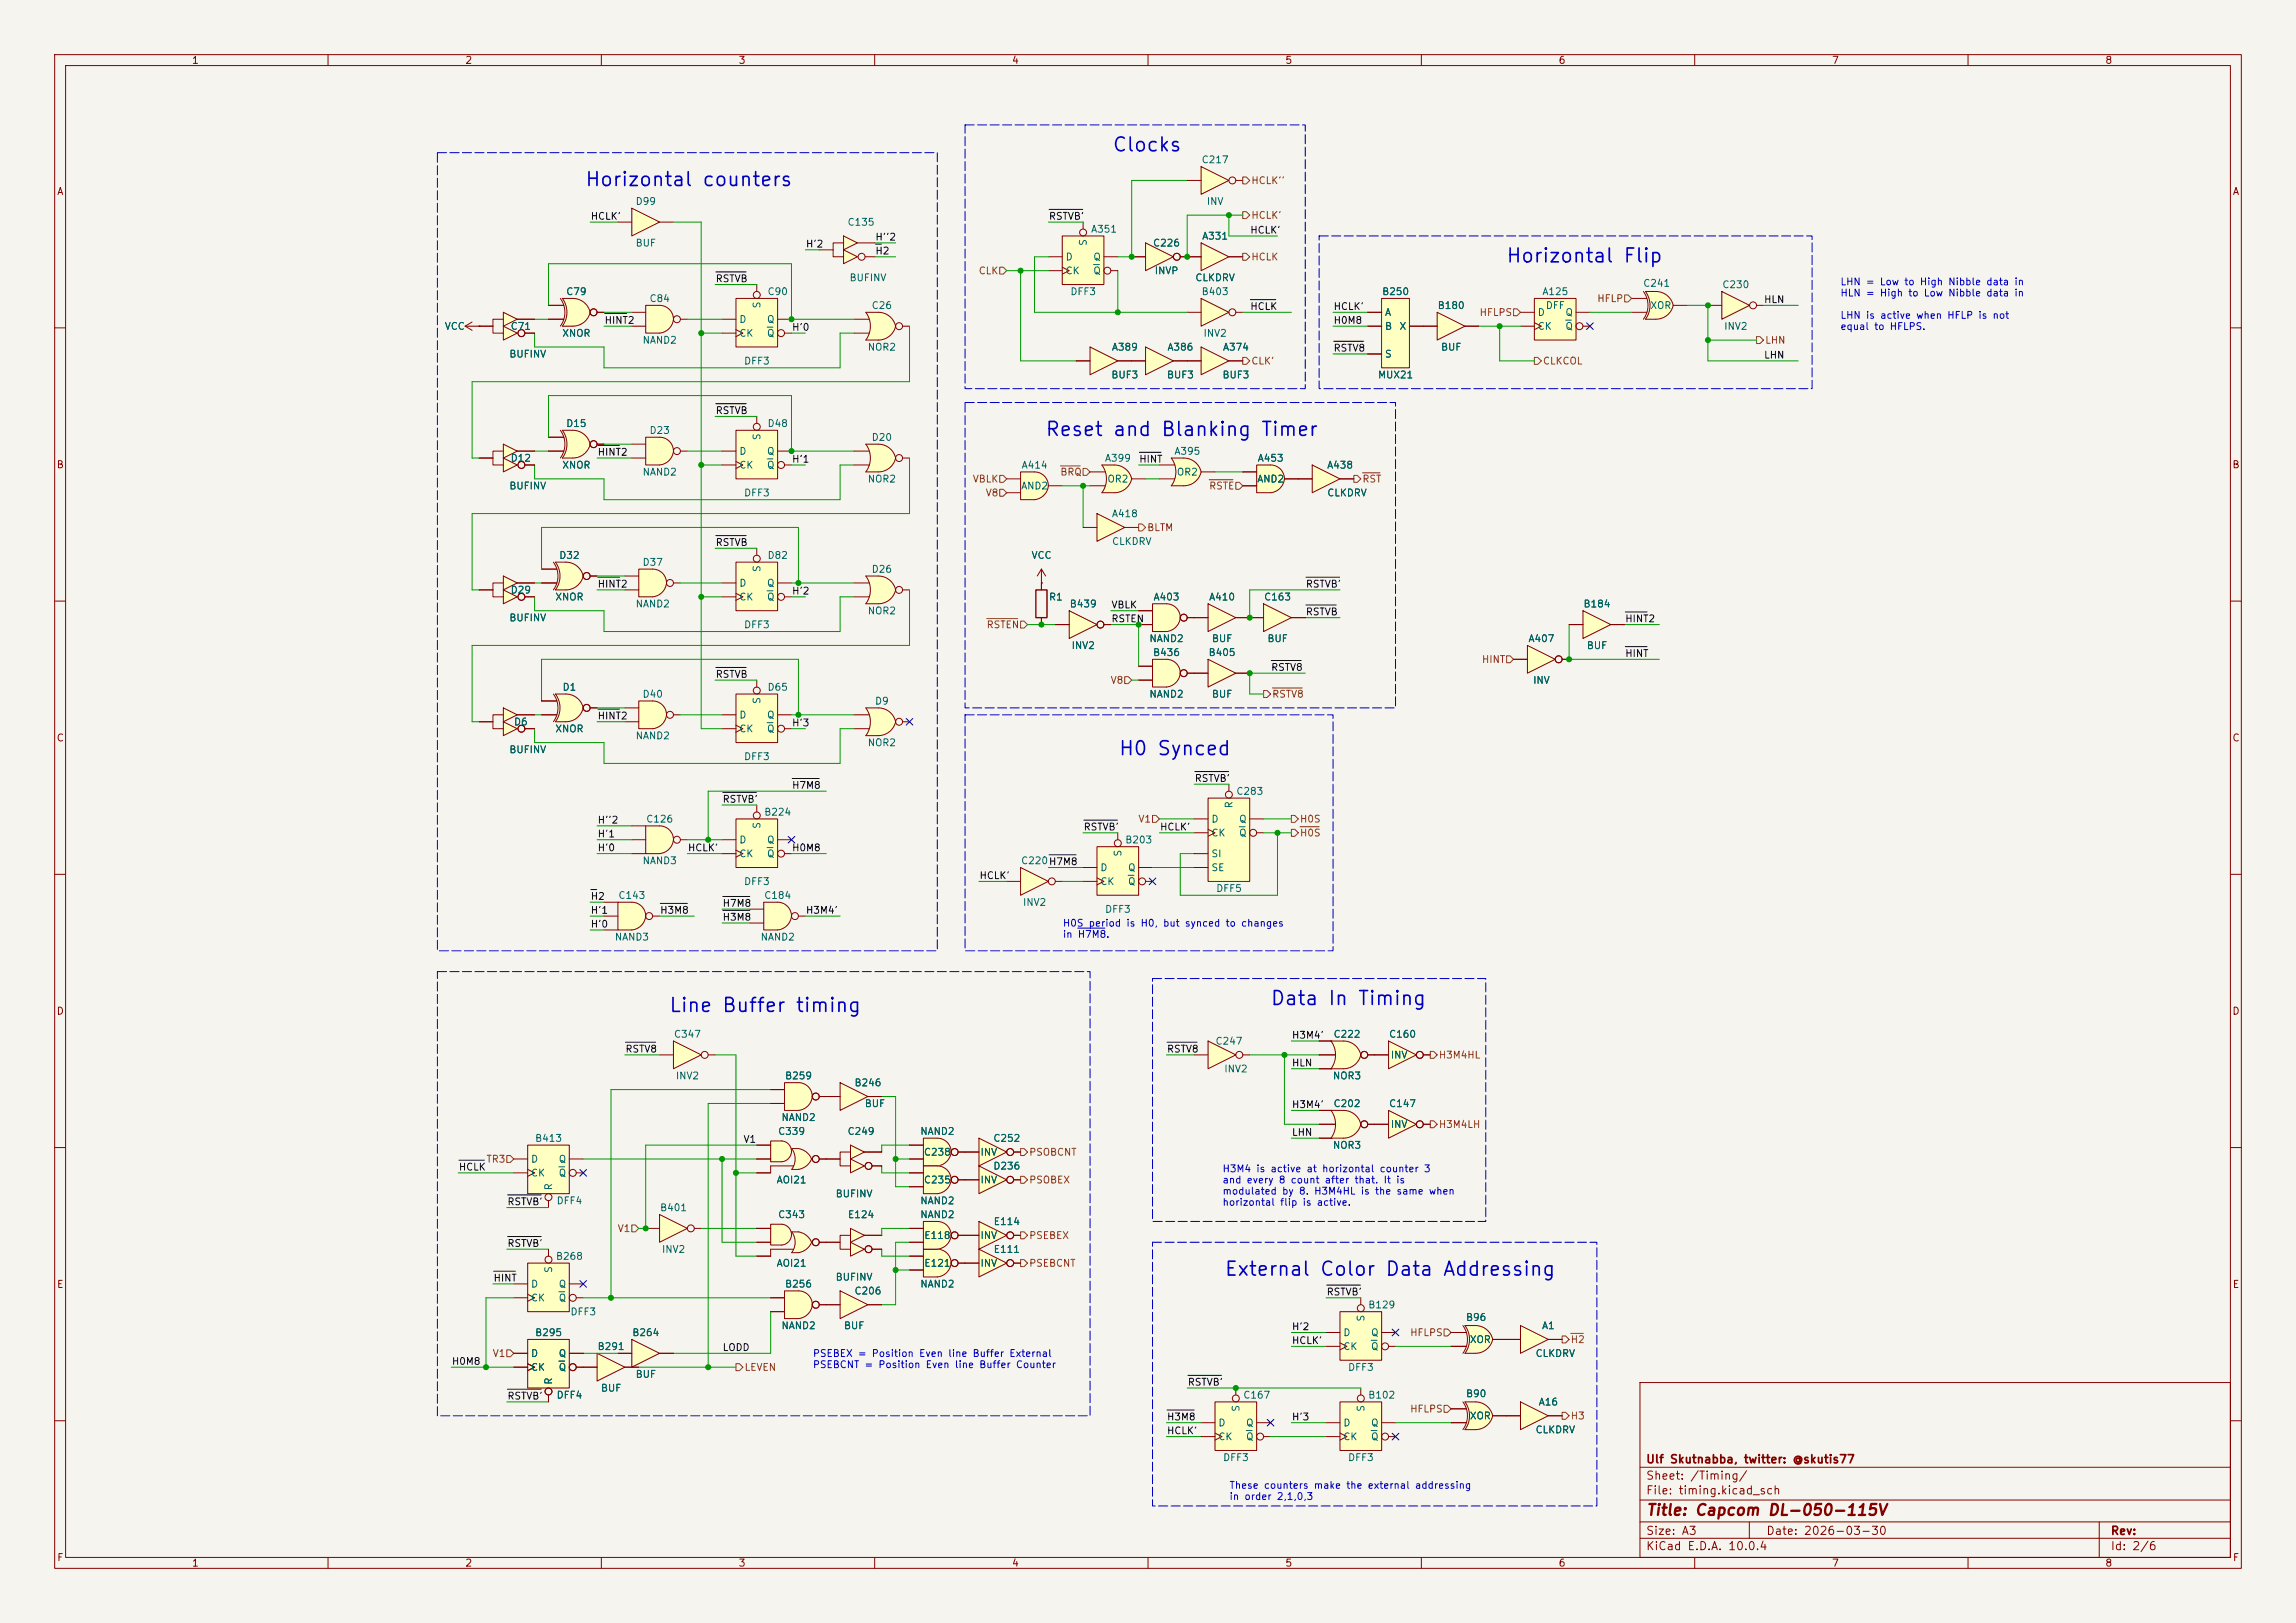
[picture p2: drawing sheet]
<svg xmlns="http://www.w3.org/2000/svg" width="420mm" height="297mm" viewBox="0 0 420 297" stroke-linecap="round" stroke-linejoin="round" font-family="sans-serif">
<defs><g id="words">
<g font-size="2.5" fill="#0000c2">
<text x="203.3" y="28.4">Clocks</text>
<text x="106.9" y="34.7">Horizontal counters</text>
<text x="275.4" y="48.7">Horizontal Flip</text>
<text x="191.1" y="80.4">Reset and Blanking Timer</text>
<text x="204.5" y="138.9">H0 Synced</text>
<text x="122.2" y="185.8">Line Buffer timing</text>
<text x="232.3" y="184.6">Data In Timing</text>
<text x="223.8" y="234.1">External Color Data Addressing</text>
</g>
<text font-size="2" fill="#840000" x="301" y="277.8">Title: Capcom DL-050-115V</text>
<g font-size="1.5" fill="#840000">
<text x="301" y="268.1">Ulf Skutnabba, twitter: @skutis77</text>
<text x="301" y="273.8">File: timing.kicad_sch</text>
<text x="301" y="271.1">Sheet: /Timing/</text>
<text x="301" y="281.2">Size: A3</text>
<text x="323" y="281.2">Date: 2026-03-30</text>
<text x="386" y="281.2">Rev:</text>
<text x="301" y="284">KiCad E.D.A. 10.0.4</text>
<text x="386" y="284">Id: 2/6</text>
</g>
<g font-size="1.3" fill="#840000">
<text x="35" y="12">1</text>
<text x="85" y="12">2</text>
<text x="135" y="12">3</text>
<text x="185" y="12">4</text>
<text x="235" y="12">5</text>
<text x="285" y="12">6</text>
<text x="335" y="12">7</text>
<text x="385" y="12">8</text>
<text x="10.3" y="36">A</text>
<text x="408.3" y="36">A</text>
<text x="10.3" y="86">B</text>
<text x="408.2" y="86">B</text>
<text x="10.3" y="136">C</text>
<text x="408.2" y="136">C</text>
<text x="10.3" y="186">D</text>
<text x="408.2" y="186">D</text>
<text x="10.3" y="236">E</text>
<text x="408.3" y="236">E</text>
<text x="10.3" y="286">F</text>
<text x="35" y="287">1</text>
<text x="85" y="287">2</text>
<text x="135" y="287">3</text>
<text x="185" y="287">4</text>
<text x="235" y="287">5</text>
<text x="285" y="287">6</text>
<text x="335" y="287">7</text>
<text x="385" y="287">8</text>
<text x="408.3" y="286">F</text>
</g>
<g font-size="1.3" fill="#006464">
<text x="219.7" y="30.2">C217</text>
<text x="116.2" y="37.8">D99</text>
<text x="154.9" y="41.6">C135</text>
<text x="220.6" y="37.8">INV</text>
<text x="116.2" y="45.4">BUF</text>
<text x="194.8" y="48">D</text>
<text x="199.1" y="45.1" transform="rotate(-90 199.1 45.1)">S</text>
<text x="199.5" y="42.9">A351</text>
<text x="199.9" y="48">Q</text>
<text x="210.8" y="45.4">C226</text>
<text x="219.8" y="44.2">A331</text>
<text x="155.3" y="51.8">BUFINV</text>
<text x="194.8" y="50.5">CK</text>
<text x="199.9" y="50.5">Q</text>
<text x="211.1" y="50.5">INVP</text>
<text x="218.5" y="51.8">CLKDRV</text>
<text x="300.5" y="52.8">C241</text>
<text x="314.9" y="53">C230</text>
<text x="103.5" y="54.3">C79</text>
<text x="118.7" y="55.6">C84</text>
<text x="135.1" y="59.4">D</text>
<text x="139.4" y="56.5" transform="rotate(-90 139.4 56.5)">S</text>
<text x="140.2" y="59.4">Q</text>
<text x="140.3" y="54.3">C90</text>
<text x="159.3" y="56.9">C26</text>
<text x="195.7" y="54.3">DFF3</text>
<text x="219.7" y="54.3">B403</text>
<text x="252.7" y="54.3">B250</text>
<text x="253.2" y="58.1">A</text>
<text x="262.9" y="56.9">B180</text>
<text x="281.2" y="58.1">D</text>
<text x="282" y="54.3">A125</text>
<text x="282.7" y="56.9">DFF</text>
<text x="286.2" y="58.1">Q</text>
<text x="301.8" y="56.9">XOR</text>
<text x="81.2" y="60.7">VCC</text>
<text x="93.1" y="65.7">BUFINV</text>
<text x="93.3" y="60.7">C71</text>
<text x="102.7" y="61.9">XNOR</text>
<text x="117.4" y="63.2">NAND2</text>
<text x="135.1" y="61.9">CK</text>
<text x="140.2" y="61.9">Q</text>
<text x="158.6" y="64.5">NOR2</text>
<text x="203.3" y="64.5">A389</text>
<text x="213.4" y="64.5">A386</text>
<text x="220" y="61.9">INV2</text>
<text x="223.6" y="64.5">A374</text>
<text x="253.2" y="60.7">B</text>
<text x="253.2" y="65.7">S</text>
<text x="255.9" y="60.7">X</text>
<text x="263.5" y="64.5">BUF</text>
<text x="281.2" y="60.7">CK</text>
<text x="286.2" y="60.7">Q</text>
<text x="315.3" y="60.7">INV2</text>
<text x="136" y="67">DFF3</text>
<text x="203.2" y="69.6">BUF3</text>
<text x="213.3" y="69.6">BUF3</text>
<text x="223.5" y="69.6">BUF3</text>
<text x="252" y="69.6">MUX21</text>
<text x="103.5" y="78.4">D15</text>
<text x="118.7" y="79.7">D23</text>
<text x="135.1" y="83.5">D</text>
<text x="139.4" y="80.7" transform="rotate(-90 139.4 80.7)">S</text>
<text x="140.2" y="83.5">Q</text>
<text x="140.3" y="78.4">D48</text>
<text x="159.3" y="81">D20</text>
<text x="214.7" y="83.5">A395</text>
<text x="93.1" y="89.9">BUFINV</text>
<text x="93.3" y="84.8">D12</text>
<text x="102.7" y="86.1">XNOR</text>
<text x="117.4" y="87.3">NAND2</text>
<text x="135.1" y="86.1">CK</text>
<text x="140.2" y="86.1">Q</text>
<text x="158.6" y="88.6">NOR2</text>
<text x="186.7" y="89.9">AND2</text>
<text x="186.8" y="86.1">A414</text>
<text x="202" y="84.8">A399</text>
<text x="202.5" y="88.6">OR2</text>
<text x="215.2" y="87.3">OR2</text>
<text x="229.9" y="88.6">AND2</text>
<text x="229.9" y="84.8">A453</text>
<text x="242.6" y="86.1">A438</text>
<text x="136" y="91.1">DFF3</text>
<text x="203.3" y="95">A418</text>
<text x="242.7" y="91.1">CLKDRV</text>
<text x="203.3" y="100">CLKDRV</text>
<text x="102.2" y="102.6">D32</text>
<text x="117.4" y="103.8">D37</text>
<text x="135.1" y="107.7">D</text>
<text x="139.4" y="104.8" transform="rotate(-90 139.4 104.8)">S</text>
<text x="140.2" y="107.7">Q</text>
<text x="140.3" y="102.6">D82</text>
<text x="159.3" y="105.1">D26</text>
<text x="188.6" y="102.6">VCC</text>
<text x="93.3" y="108.9">D29</text>
<text x="101.5" y="110.2">XNOR</text>
<text x="116.2" y="111.5">NAND2</text>
<text x="135.1" y="110.2">CK</text>
<text x="140.2" y="110.2">Q</text>
<text x="158.6" y="112.7">NOR2</text>
<text x="191.8" y="110.2">R1</text>
<text x="195.6" y="111.5">B439</text>
<text x="210.9" y="110.2">A403</text>
<text x="221.1" y="110.2">A410</text>
<text x="231.1" y="110.2">C163</text>
<text x="289.5" y="111.5">B184</text>
<text x="93.1" y="114">BUFINV</text>
<text x="136" y="115.3">DFF3</text>
<text x="195.9" y="119.1">INV2</text>
<text x="210.1" y="117.8">NAND2</text>
<text x="221.6" y="117.8">BUF</text>
<text x="231.7" y="117.8">BUF</text>
<text x="279.5" y="117.8">A407</text>
<text x="290.2" y="119.1">BUF</text>
<text x="210.8" y="120.4">B436</text>
<text x="221" y="120.4">B405</text>
<text x="280.3" y="125.4">INV</text>
<text x="102.8" y="126.7">D1</text>
<text x="117.4" y="128">D40</text>
<text x="135.1" y="131.8">D</text>
<text x="139.4" y="128.9" transform="rotate(-90 139.4 128.9)">S</text>
<text x="140.2" y="131.8">Q</text>
<text x="140.3" y="126.7">D65</text>
<text x="159.9" y="129.2">D9</text>
<text x="210.1" y="128">NAND2</text>
<text x="221.6" y="128">BUF</text>
<text x="93.9" y="133.1">D6</text>
<text x="101.5" y="134.3">XNOR</text>
<text x="116.2" y="135.6">NAND2</text>
<text x="135.1" y="134.3">CK</text>
<text x="140.2" y="134.3">Q</text>
<text x="158.6" y="136.9">NOR2</text>
<text x="93.1" y="138.1">BUFINV</text>
<text x="136" y="139.4">DFF3</text>
<text x="139.7" y="149.6">B224</text>
<text x="225.8" y="148" transform="rotate(-90 225.8 148)">R</text>
<text x="226" y="145.8">C283</text>
<text x="118.1" y="150.8">C126</text>
<text x="135.1" y="154.6">D</text>
<text x="139.4" y="151.8" transform="rotate(-90 139.4 151.8)">S</text>
<text x="140.2" y="154.6">Q</text>
<text x="205.7" y="154.6">B203</text>
<text x="221.5" y="150.8">D</text>
<text x="221.5" y="153.4">CK</text>
<text x="226.6" y="153.4">Q</text>
<text x="226.6" y="150.8">Q</text>
<text x="117.4" y="158.5">NAND3</text>
<text x="135.1" y="157.2">CK</text>
<text x="140.2" y="157.2">Q</text>
<text x="186.7" y="158.5">C220H7M8</text>
<text x="201.2" y="159.7">D</text>
<text x="205.4" y="156.9" transform="rotate(-90 205.4 156.9)">S</text>
<text x="206.2" y="159.7">Q</text>
<text x="221.5" y="157.2">SI</text>
<text x="221.5" y="159.7">SE</text>
<text x="113" y="164.8">C143</text>
<text x="136" y="162.3">DFF3</text>
<text x="139.7" y="164.8">C184</text>
<text x="187" y="166.1">INV2</text>
<text x="201.2" y="162.3">CK</text>
<text x="202" y="167.3">DFF3</text>
<text x="206.2" y="162.3">Q</text>
<text x="222.4" y="163.5">DFF5</text>
<text x="112.4" y="172.4">NAND3</text>
<text x="139" y="172.4">NAND2</text>
<text x="123.2" y="190.2">C347</text>
<text x="222.2" y="191.5">C247</text>
<text x="243.8" y="190.2">C222</text>
<text x="254" y="190.2">C160</text>
<text x="123.5" y="197.8">INV2</text>
<text x="143.5" y="197.8">B259</text>
<text x="223.8" y="196.6">INV2</text>
<text x="243.7" y="197.8">NOR3</text>
<text x="254.3" y="194">INV</text>
<text x="156.2" y="199.1">B246</text>
<text x="158.1" y="202.9">BUF</text>
<text x="243.8" y="202.9">C202</text>
<text x="254" y="202.9">C147</text>
<text x="97.8" y="209.3">B413</text>
<text x="142.2" y="208">C339</text>
<text x="142.8" y="205.4">NAND2</text>
<text x="154.9" y="208">C249</text>
<text x="168.2" y="208">NAND2</text>
<text x="181.6" y="209.3">C252</text>
<text x="254.3" y="206.7">INV</text>
<text x="97" y="213.1">D</text>
<text x="97" y="215.6">CK</text>
<text x="102.1" y="215.6">Q</text>
<text x="102.1" y="213.1">Q</text>
<text x="168.9" y="211.8">C238</text>
<text x="179.2" y="211.8">INV</text>
<text x="181.6" y="214.3">D236</text>
<text x="243.7" y="210.5">NOR3</text>
<text x="101.3" y="217.9" transform="rotate(-90 101.3 217.9)">R</text>
<text x="101.7" y="220.7">DFF4</text>
<text x="120.6" y="222">B401</text>
<text x="142" y="216.9">AOI21</text>
<text x="152.8" y="219.4">BUFINV</text>
<text x="168.2" y="220.7">NAND2</text>
<text x="168.9" y="216.9">C235</text>
<text x="179.2" y="216.9">INV</text>
<text x="142.2" y="223.2">C343</text>
<text x="155" y="223.2">E124</text>
<text x="168.2" y="223.2">NAND2</text>
<text x="169" y="227">E118</text>
<text x="179.2" y="227">INV</text>
<text x="181.7" y="224.5">E114</text>
<text x="101.3" y="233.1" transform="rotate(-90 101.3 233.1)">S</text>
<text x="101.6" y="230.8">B268</text>
<text x="121" y="229.6">INV2</text>
<text x="142" y="232.1">AOI21</text>
<text x="169" y="232.1">E121</text>
<text x="179.2" y="232.1">INV</text>
<text x="181.7" y="229.6">E111</text>
<text x="97" y="235.9">D</text>
<text x="97" y="238.5">CK</text>
<text x="102.1" y="238.5">Q</text>
<text x="102.1" y="235.9">Q</text>
<text x="143.5" y="235.9">B256</text>
<text x="152.8" y="234.7">BUFINV</text>
<text x="156.2" y="237.2">C206</text>
<text x="168.2" y="235.9">NAND2</text>
<text x="250.2" y="239.7">B129</text>
<text x="97.8" y="244.8">B295</text>
<text x="104.2" y="241">DFF3</text>
<text x="115.6" y="244.8">B264</text>
<text x="142.8" y="243.5">NAND2</text>
<text x="154.3" y="243.5">BUF</text>
<text x="245.6" y="244.8">D</text>
<text x="249.9" y="242" transform="rotate(-90 249.9 242)">S</text>
<text x="250.7" y="244.8">Q</text>
<text x="268.1" y="242">B96</text>
<text x="282" y="243.5">A1</text>
<text x="97" y="248.6">D</text>
<text x="97" y="251.2">CK</text>
<text x="102.1" y="251.2">Q</text>
<text x="102.1" y="248.6">Q</text>
<text x="109.2" y="247.4">B291</text>
<text x="245.6" y="247.4">CK</text>
<text x="246.5" y="251.2">DFF3</text>
<text x="250.7" y="247.4">Q</text>
<text x="268.8" y="246.1">XOR</text>
<text x="280.8" y="248.6">CLKDRV</text>
<text x="101.3" y="253.5" transform="rotate(-90 101.3 253.5)">R</text>
<text x="101.7" y="256.2">DFF4</text>
<text x="109.8" y="255">BUF</text>
<text x="116.2" y="252.4">BUF</text>
<text x="227.3" y="256.2">C167</text>
<text x="250.2" y="256.2">B102</text>
<text x="268.1" y="256">B90</text>
<text x="281.4" y="257.5">A16</text>
<text x="222.8" y="261.3">D</text>
<text x="222.8" y="263.9">CK</text>
<text x="227" y="258.5" transform="rotate(-90 227 258.5)">S</text>
<text x="227.8" y="263.9">Q</text>
<text x="227.8" y="261.3">Q</text>
<text x="245.6" y="261.3">D</text>
<text x="245.6" y="263.9">CK</text>
<text x="249.9" y="258.5" transform="rotate(-90 249.9 258.5)">S</text>
<text x="250.7" y="263.9">Q</text>
<text x="250.7" y="261.3">Q</text>
<text x="268.8" y="260.1">XOR</text>
<text x="280.8" y="262.6">CLKDRV</text>
<text x="223.6" y="267.7">DFF3</text>
<text x="246.5" y="267.7">DFF3</text>
</g>
<g font-size="1.3" fill="#725600">
<text x="228.8" y="34">HCLK''</text>
<text x="228.8" y="40.3">HCLK'</text>
<text x="228.8" y="48">HCLK</text>
<text x="178.9" y="50.5">CLK</text>
<text x="270.5" y="58.1">HFLPS</text>
<text x="292.1" y="55.6">HFLP</text>
<text x="322.8" y="63.2">LHN</text>
<text x="228.8" y="67">CLK'</text>
<text x="282.1" y="67">CLKCOL</text>
<text x="177.8" y="88.6">VBLK</text>
<text x="193.9" y="87.3">BRQ</text>
<text x="221.1" y="89.9">RSTE</text>
<text x="249.1" y="88.6">RST</text>
<text x="180.2" y="91.1">V8</text>
<text x="209.7" y="97.5">BLTM</text>
<text x="180.4" y="115.3">RSTEN</text>
<text x="203" y="125.4">V8</text>
<text x="271" y="121.6">HINT</text>
<text x="232.6" y="128">RSTV8</text>
<text x="208.1" y="150.8">V1</text>
<text x="237.7" y="150.8">H0S</text>
<text x="237.7" y="153.4">H0S</text>
<text x="263.1" y="194">H3M4HL</text>
<text x="263.1" y="206.7">H3M4LH</text>
<text x="88.9" y="213.1">TR3</text>
<text x="188.2" y="211.8">PSOBCNT</text>
<text x="188.2" y="216.9">PSOBEX</text>
<text x="112.9" y="225.8">V1</text>
<text x="188.2" y="227">PSEBEX</text>
<text x="188.2" y="232.1">PSEBCNT</text>
<text x="257.8" y="244.8">HFLPS</text>
<text x="90" y="248.6">V1</text>
<text x="136.1" y="251.2">LEVEN</text>
<text x="287.2" y="246.1">H2</text>
<text x="257.8" y="258.8">HFLPS</text>
<text x="287.2" y="260.1">H3</text>
</g>
<g font-size="1.3" fill="#0f0f0f">
<text x="107.9" y="40.5">HCLK'</text>
<text x="191.8" y="40.5">RSTVB'</text>
<text x="147.3" y="45.6">H'2</text>
<text x="160" y="46.9">H2</text>
<text x="160" y="44.3">H''2</text>
<text x="228.6" y="43.1">HCLK'</text>
<text x="130.8" y="51.9">RSTVB</text>
<text x="110.5" y="59.6">HINT2</text>
<text x="228.6" y="57">HCLK</text>
<text x="243.8" y="57">HCLK'</text>
<text x="243.8" y="59.6">H0M8</text>
<text x="322.6" y="55.8">HLN</text>
<text x="144.8" y="60.8">H'0</text>
<text x="243.8" y="64.6">RSTV8</text>
<text x="322.6" y="65.9">LHN</text>
<text x="130.8" y="76.1">RSTVB</text>
<text x="109.2" y="83.7">HINT2</text>
<text x="144.8" y="85">H'1</text>
<text x="208.3" y="85">HINT</text>
<text x="130.8" y="100.2">RSTVB</text>
<text x="109.2" y="107.8">HINT2</text>
<text x="238.8" y="107.8">RSTVB'</text>
<text x="144.8" y="109.1">H'2</text>
<text x="203.2" y="111.6">VBLK</text>
<text x="238.8" y="112.9">RSTVB</text>
<text x="203.2" y="114.2">RSTEN</text>
<text x="297.2" y="114.2">HINT2</text>
<text x="130.8" y="124.3">RSTVB</text>
<text x="232.4" y="123.1">RSTV8</text>
<text x="297.2" y="120.5">HINT</text>
<text x="109.2" y="132">HINT2</text>
<text x="144.8" y="133.2">H'3</text>
<text x="218.4" y="143.4">RSTVB'</text>
<text x="132.1" y="147.2">RSTVB'</text>
<text x="144.8" y="144.7">H7M8</text>
<text x="109.2" y="153.5">H'1</text>
<text x="109.2" y="151">H''2</text>
<text x="198.1" y="152.3">RSTVB'</text>
<text x="212.1" y="152.3">HCLK'</text>
<text x="109.2" y="156.1">H'0</text>
<text x="125.7" y="156.1">HCLK'</text>
<text x="144.8" y="156.1">H0M8</text>
<text x="179.1" y="161.2">HCLK'</text>
<text x="107.9" y="167.5">H'1</text>
<text x="107.9" y="165">H2</text>
<text x="120.6" y="167.5">H3M8</text>
<text x="132.1" y="166.2">H7M8</text>
<text x="147.3" y="167.5">H3M4'</text>
<text x="107.9" y="170.1">H'0</text>
<text x="132.1" y="168.8">H3M8</text>
<text x="236.2" y="190.4">H3M4'</text>
<text x="114.3" y="192.9">RSTV8</text>
<text x="213.4" y="192.9">RSTV8</text>
<text x="236.2" y="195.5">HLN</text>
<text x="236.2" y="203.1">H3M4'</text>
<text x="135.9" y="209.4">V1</text>
<text x="236.2" y="208.2">LHN</text>
<text x="83.8" y="214.5">HCLK</text>
<text x="92.7" y="220.9">RSTVB'</text>
<text x="92.7" y="228.5">RSTVB'</text>
<text x="90.2" y="234.8">HINT</text>
<text x="242.6" y="237.4">RSTVB'</text>
<text x="236.2" y="243.7">H'2</text>
<text x="82.5" y="250.1">H0M8</text>
<text x="132.1" y="247.5">LODD</text>
<text x="236.2" y="246.3">HCLK'</text>
<text x="92.7" y="256.4">RSTVB'</text>
<text x="217.2" y="253.9">RSTVB'</text>
<text x="213.4" y="262.8">HCLK'</text>
<text x="213.4" y="260.2">H3M8</text>
<text x="236.2" y="260.2">H'3</text>
</g>
<g font-size="1.3" fill="#0000c2">
<text x="336.5" y="52.5">LHN = Low to High Nibble data in</text>
<text x="336.5" y="54.6">HLN = High to Low Nibble data in</text>
<text x="336.5" y="58.6">LHN is active when HFLP is not</text>
<text x="336.5" y="60.7">equal to HFLPS.</text>
<text x="194.3" y="169.9">H0S period is H0, but synced to changes</text>
<text x="194.3" y="171.9">in H7M8.</text>
<text x="223.5" y="214.8">H3M4 is active at horizontal counter 3</text>
<text x="223.5" y="216.9">and every 8 count after that. It is</text>
<text x="223.5" y="218.9">modulated by 8. H3M4HL is the same when</text>
<text x="223.5" y="221">horizontal flip is active.</text>
<text x="148.6" y="248.6">PSEBEX = Position Even line Buffer External</text>
<text x="148.6" y="250.7">PSEBCNT = Position Even line Buffer Counter</text>
<text x="224.8" y="272.7">These counters make the external addressing</text>
<text x="224.8" y="274.8">in order 2,1,0,3</text>
</g>
</g></defs>
<path d="M0 0h420v297h-420z" fill="#f5f4ef" stroke="#f5f4ef" stroke-width=".18"/>
<g fill="none" stroke="#840000" stroke-width=".18">
<path d="M10 10h400v277h-400zM12 12h396v273h-396zM60 10v2M110 10v2M160 10v2M210 10v2M260 10v2M310 10v2M360 10v2M10 60h2M408 60h2M10 110h2"/>
<path d="M408 110h2M10 160h2M408 160h2M10 210h2M408 210h2M300 253h108v32h-108zM10 260h2M300 278.5h108M300 274.5h108M300 268.5h108M320 278.5v3M384 278.5v6.5"/>
<path d="M408 260h2M60 285v2M110 285v2M160 285v2M210 285v2M260 285v2M300 281.5h108M310 285v2M360 285v2"/>
</g>
<path d="M278.1 242.6l5.1 2.5-5.1 2.5z" fill="#ffffc2"/>
<path d="M275.6 245.1h2.5M278.1 242.6l5.1 2.5-5.1 2.5zM283.2 245.1h2.5" fill="none" stroke="#840000" stroke-width=".18"/>
<path d="M134.6 149.9h7.6v8.9h-7.6z" fill="#ffffc2"/>
<g fill="none" stroke="#840000" stroke-width=".18">
<path d="M132.1 153.7h2.5M132.1 156.2h2.5M134.6 149.9h7.6v8.9h-7.6zM134.6 155.6l1.3 .6-1.3 .6M138.4 147.3v1.3M142.2 153.7h2.6M143.5 156.2h1.3"/>
<circle cx="138.4" cy="149.2" r=".63"/>
<circle cx="142.9" cy="156.2" r=".63"/>
</g>
<path d="M140.3 155.1h1.1" fill="none" stroke="#006464" stroke-width=".18"/>
<path d="M134.6 54.6h7.6v8.9h-7.6z" fill="#ffffc2"/>
<g fill="none" stroke="#840000" stroke-width=".18">
<path d="M132.1 58.4h2.5M134.6 54.6h7.6v8.9h-7.6zM138.4 52.1v1.2M142.2 58.4h2.6M132.1 61h2.5M134.6 60.3l1.3 .7-1.3 .6M143.5 61h1.3"/>
<circle cx="138.4" cy="54" r=".63"/>
<circle cx="142.9" cy="61" r=".63"/>
</g>
<path d="M140.3 59.9h1.1" fill="none" stroke="#006464" stroke-width=".18"/>
<path d="M115.6 38.1l5 2.5-5 2.6z" fill="#ffffc2"/>
<path d="M115.6 38.1l5 2.5-5 2.6zM113 40.6h2.6M120.6 40.6h2.6" fill="none" stroke="#840000" stroke-width=".18"/>
<g fill="#ffffc2">
<path d="M92.1 129.5l2.5 1.3-2.5 1.3z"/>
<path d="M92.1 132.1l2.5 1.3-2.5 1.2z"/>
</g>
<g fill="none" stroke="#840000" stroke-width=".18">
<path d="M87.6 132.1h2.6M92.1 130.8h-1.9v2.6h1.9M92.1 129.5l2.5 1.3-2.5 1.3zM92.1 132.1l2.5 1.3-2.5 1.2zM94.5 130.8h3.3M96 133.4h1.8"/>
<circle cx="95.4" cy="133.3" r=".63"/>
</g>
<path d="M134.6 127h7.6v8.9h-7.6z" fill="#ffffc2"/>
<g fill="none" stroke="#840000" stroke-width=".18">
<path d="M132.1 130.8h2.5M132.1 133.4h2.5M134.6 127h7.6v8.9h-7.6zM134.6 132.7l1.3 .7-1.3 .6M138.4 124.5v1.2M142.2 130.8h2.6M143.5 133.4h1.3"/>
<circle cx="138.4" cy="126.4" r=".63"/>
<circle cx="142.9" cy="133.3" r=".63"/>
</g>
<path d="M140.3 132.2h1.1" fill="none" stroke="#006464" stroke-width=".18"/>
<g fill="#ffffc2">
<path d="M101.6 102.9h1.9z"/>
<path d="M101.6 102.9h1.9v5.1h-1.9a4.3 4.3 0 0 0 0-5.1z"/>
</g>
<g fill="#ffffc2" stroke="#ffffc2" stroke-width=".18">
<path d="M103.5 104.7l3.2 .7a3.2 3.2 0 0 1-3.2 2.5z"/>
<path d="M103.5 102.9a3.3 3.3 0 0 1 3.2 2.5l-3.2 .7z"/>
</g>
<g fill="none" stroke="#840000" stroke-width=".18">
<path d="M99.1 104.1h2.8M99.1 106.7h2.8M101.2 102.9a4.3 4.3 0 0 1 0 5M103.5 107.9a3.3 3.3 0 0 0 3.2-2.5 3.3 3.3 0 0 0-3.2-2.5h-1.9a4.3 4.3 0 0 1 0 5M107.9 105.4h1.3"/>
<circle cx="107.3" cy="105.4" r=".63"/>
</g>
<path d="M101.6 108h1.9z" fill="#840000" stroke="#840000" stroke-width=".18"/>
<g fill="#ffffc2">
<path d="M92.1 105.4l2.5 1.3-2.5 1.3z"/>
<path d="M92.1 108l2.5 1.2-2.5 1.3z"/>
</g>
<g fill="none" stroke="#840000" stroke-width=".18">
<path d="M87.6 108h2.6M92.1 106.7h-1.9v2.5h1.9M92.1 105.4l2.5 1.3-2.5 1.3zM92.1 108l2.5 1.2-2.5 1.3zM94.5 106.7h3.3M96 109.2h1.8"/>
<circle cx="95.4" cy="109.2" r=".63"/>
</g>
<path d="M134.6 102.9h7.6v8.9h-7.6z" fill="#ffffc2"/>
<g fill="none" stroke="#840000" stroke-width=".18">
<path d="M132.1 106.7h2.5M132.1 109.2h2.5M134.6 102.9h7.6v8.9h-7.6zM134.6 108.6l1.3 .6-1.3 .7M138.4 100.3v1.3M142.2 106.7h2.6M143.5 109.2h1.3"/>
<circle cx="138.4" cy="102.2" r=".63"/>
<circle cx="142.9" cy="109.2" r=".63"/>
</g>
<path d="M140.3 108.1h1.1" fill="none" stroke="#006464" stroke-width=".18"/>
<path d="M315 53.3l5 2.6-5 2.5z" fill="#ffffc2"/>
<g fill="none" stroke="#840000" stroke-width=".18">
<path d="M312.4 55.9h2.6M315 53.3l5 2.6-5 2.5zM321.3 55.9h1.3"/>
<circle cx="320.7" cy="55.9" r=".63"/>
</g>
<path d="M252.7 54.6h5.1v12.7h-5.1z" fill="#ffffc2"/>
<path d="M250.2 57.2h2.5M250.2 59.7h2.5M252.7 54.6h5.1v12.7h-5.1zM257.8 59.7h2.5M250.2 64.8h2.5" fill="none" stroke="#840000" stroke-width=".18"/>
<path d="M262.9 57.2l5.1 2.5-5.1 2.5z" fill="#ffffc2"/>
<path d="M260.3 59.7h2.6M262.9 57.2l5.1 2.5-5.1 2.5zM268 59.7h2.5" fill="none" stroke="#840000" stroke-width=".18"/>
<path d="M119.1 106.4l2.8 .3a2.82 2.82 0 0 1-2.5 2.5z" fill="#ffffc2" stroke="#ffffc2" stroke-width=".18"/>
<path d="M116.8 104.1h2.6v5.1h-2.6z" fill="#ffffc2"/>
<path d="M119.4 104.1a2.54 2.54 0 0 1 2.5 2.6h-2.5z" fill="#ffffc2" stroke="#ffffc2" stroke-width=".18"/>
<g fill="none" stroke="#840000" stroke-width=".18">
<path d="M114.3 105.4h2.5M114.3 108h2.5M116.8 104.1h2.6a2.53 2.53 0 0 1 2.5 2.4 2.53 2.53 0 0 1-2.3 2.7h-2.8zM123.2 106.7h1.3"/>
<circle cx="122.6" cy="106.7" r=".63"/>
</g>
<path d="M219.7 44.5l5.1 2.5-5.1 2.5z" fill="#ffffc2"/>
<path d="M217.2 47h2.5M219.7 44.5l5.1 2.5-5.1 2.5zM224.8 47h2.5" fill="none" stroke="#840000" stroke-width=".18"/>
<g fill="#ffffc2">
<path d="M101.6 127h1.9z"/>
<path d="M101.6 127h1.9v5.1h-1.9a4.3 4.3 0 0 0 0-5.1z"/>
</g>
<g fill="#ffffc2" stroke="#ffffc2" stroke-width=".18">
<path d="M103.5 128.8l3.2 .7a3.2 3.2 0 0 1-3.2 2.6z"/>
<path d="M103.5 127a3.3 3.3 0 0 1 3.2 2.5l-3.2 .7z"/>
<path d="M119.1 130.5l2.8 .3a2.82 2.82 0 0 1-2.5 2.6z"/>
</g>
<g fill="none" stroke="#840000" stroke-width=".18">
<path d="M99.1 128.3h2.8M99.1 130.8h2.8M101.2 127a4.3 4.3 0 0 1 0 5.1M103.5 132.1a3.3 3.3 0 0 0 3.2-2.6 3.3 3.3 0 0 0-3.2-2.5h-1.9a4.3 4.3 0 0 1 0 5.1M107.9 129.5h1.3"/>
<circle cx="107.3" cy="129.5" r=".63"/>
</g>
<path d="M101.6 132.1h1.9z" fill="#840000" stroke="#840000" stroke-width=".18"/>
<path d="M116.8 128.3h2.6v5.1h-2.6z" fill="#ffffc2"/>
<path d="M119.4 128.3a2.54 2.54 0 0 1 2.5 2.5h-2.5z" fill="#ffffc2" stroke="#ffffc2" stroke-width=".18"/>
<g fill="none" stroke="#840000" stroke-width=".18">
<path d="M114.3 129.5h2.5M114.3 132.1h2.5M116.8 128.3h2.6a2.53 2.53 0 0 1 2.5 2.4 2.53 2.53 0 0 1-2.3 2.6l-2.8 .1zM123.2 130.8h1.3"/>
<circle cx="122.6" cy="130.8" r=".63"/>
</g>
<path d="M219.7 54.6l5.1 2.6-5.1 2.5z" fill="#ffffc2"/>
<g fill="none" stroke="#840000" stroke-width=".18">
<path d="M217.2 57.2h2.5M219.7 54.6l5.1 2.6-5.1 2.5zM226.1 57.2h1.2"/>
<circle cx="225.4" cy="57.1" r=".63"/>
</g>
<g fill="#ffffc2">
<path d="M92.1 57.2l2.5 1.2-2.5 1.3z"/>
<path d="M92.1 59.7l2.5 1.3-2.5 1.2z"/>
</g>
<g fill="none" stroke="#840000" stroke-width=".18">
<path d="M87.6 59.7h2.6M92.1 58.4h-1.9v2.6h1.9M92.1 57.2l2.5 1.2-2.5 1.3zM92.1 59.7l2.5 1.3-2.5 1.2zM94.5 58.4h3.3M96 61h1.8"/>
<circle cx="95.4" cy="61" r=".63"/>
</g>
<path d="M209.5 44.5l5.1 2.5-5.1 2.5z" fill="#ffffc2"/>
<g fill="none" stroke="#840000" stroke-width=".18">
<path d="M207 47h2.5M209.5 44.5l5.1 2.5-5.1 2.5zM215.9 47h1.3"/>
<circle cx="215.3" cy="47" r=".63"/>
</g>
<path d="M219.7 30.5l5.1 2.5-5.1 2.6z" fill="#ffffc2"/>
<g fill="none" stroke="#840000" stroke-width=".18">
<path d="M217.2 33h2.5M219.7 30.5l5.1 2.5-5.1 2.6zM226.1 33h1.2"/>
<circle cx="225.4" cy="33" r=".63"/>
</g>
<path d="M219.7 63.5l5.1 2.5-5.1 2.6z" fill="#ffffc2"/>
<path d="M217.2 66h2.5M219.7 63.5l5.1 2.5-5.1 2.6zM224.8 66h2.5" fill="none" stroke="#840000" stroke-width=".18"/>
<path d="M199.4 63.5l5.1 2.5-5.1 2.6z" fill="#ffffc2"/>
<path d="M196.8 66h2.6M199.4 63.5l5.1 2.5-5.1 2.6zM204.5 66h2.5" fill="none" stroke="#840000" stroke-width=".18"/>
<path d="M120.4 58.2l2.8 .2a2.82 2.82 0 0 1-2.6 2.6z" fill="#ffffc2" stroke="#ffffc2" stroke-width=".18"/>
<path d="M118.1 55.9h2.5v5.1h-2.5z" fill="#ffffc2"/>
<path d="M120.6 55.9a2.54 2.54 0 0 1 2.6 2.5h-2.6z" fill="#ffffc2" stroke="#ffffc2" stroke-width=".18"/>
<g fill="none" stroke="#840000" stroke-width=".18">
<path d="M115.6 57.2h2.5M115.6 59.7h2.5M118.1 55.9h2.5a2.53 2.53 0 0 1 2.6 2.4 2.53 2.53 0 0 1-2.3 2.6l-2.8 .1zM124.5 58.4h1.2"/>
<circle cx="123.8" cy="58.4" r=".63"/>
</g>
<path d="M254 203.2l5.1 2.5-5.1 2.6z" fill="#ffffc2"/>
<g fill="none" stroke="#840000" stroke-width=".18">
<path d="M251.5 205.7h2.5M254 203.2l5.1 2.5-5.1 2.6zM260.3 205.7h1.3"/>
<circle cx="259.7" cy="205.7" r=".63"/>
</g>
<path d="M243.5 203.2h2.2" fill="none" stroke="#ffffc2" stroke-width=".18"/>
<path d="M243.5 203.2h2.2v5.1h-2.2a4.3 4.3 0 0 0 0-5.1z" fill="#ffffc2"/>
<g fill="#ffffc2" stroke="#ffffc2" stroke-width=".18">
<path d="M245.8 205l3.1 .7a3.2 3.2 0 0 1-3.2 2.6z"/>
<path d="M245.7 203.2a3.2 3.2 0 0 1 3.2 2.5l-3.1 .7z"/>
</g>
<g fill="none" stroke="#840000" stroke-width=".18">
<path d="M241.3 203.2h4.4a3.1 3.1 0 0 1 3.2 2.7 3.2 3.2 0 0 1-3.2 2.4M241.3 205.7h2.9M241.3 208.3h2.3M243.5 203.2a4.3 4.3 0 0 1 0 5.1M250.2 205.7h1.3"/>
<circle cx="249.6" cy="205.7" r=".63"/>
</g>
<path d="M243.5 208.3h2.2z" fill="#840000" stroke="#840000" stroke-width=".18"/>
<path d="M209.5 63.5l5.1 2.5-5.1 2.6z" fill="#ffffc2"/>
<path d="M85.1 59.7l1.3 .8M85.1 59.7h2.5M86.4 58.9l-1.3 .8M87.6 59.7h.1M207 66h2.5M209.5 63.5l5.1 2.5-5.1 2.6zM214.6 66h2.6" fill="none" stroke="#840000" stroke-width=".18"/>
<g fill="#ffffc2">
<path d="M102.9 54.6h1.9z"/>
<path d="M102.9 54.6h1.9v5.1h-1.9a4.3 4.3 0 0 0 0-5.1z"/>
</g>
<g fill="#ffffc2" stroke="#ffffc2" stroke-width=".18">
<path d="M104.8 56.4l3.1 .8a3.2 3.2 0 0 1-3.1 2.5z"/>
<path d="M104.8 54.6a3.3 3.3 0 0 1 3.2 2.5l-3.2 .8z"/>
</g>
<g fill="none" stroke="#840000" stroke-width=".18">
<path d="M100.3 55.9h2.8M100.3 58.4h2.8M102.5 54.6a4.3 4.3 0 0 1 0 5.1M104.8 59.7a3.3 3.3 0 0 0 3.2-2.6 3.3 3.3 0 0 0-3.2-2.5h-1.9a4.3 4.3 0 0 1 0 5.1M109.2 57.2h1.3"/>
<circle cx="108.6" cy="57.1" r=".63"/>
</g>
<path d="M102.9 59.7h1.9z" fill="#840000" stroke="#840000" stroke-width=".18"/>
<path d="M243.5 190.5h2.2" fill="none" stroke="#ffffc2" stroke-width=".18"/>
<path d="M243.5 190.5h2.2v5.1h-2.2a4.3 4.3 0 0 0 0-5.1z" fill="#ffffc2"/>
<g fill="#ffffc2" stroke="#ffffc2" stroke-width=".18">
<path d="M245.8 192.3l3.1 .7a3.2 3.2 0 0 1-3.2 2.6z"/>
<path d="M245.7 190.5a3.2 3.2 0 0 1 3.2 2.5l-3.1 .7z"/>
</g>
<g fill="none" stroke="#840000" stroke-width=".18">
<path d="M241.3 190.5h4.4a3.1 3.1 0 0 1 3.2 2.7 3.2 3.2 0 0 1-3.2 2.4M241.3 193h2.9M241.3 195.6h2.3M243.5 190.5a4.3 4.3 0 0 1 0 5.1M250.2 193h1.3"/>
<circle cx="249.6" cy="193" r=".63"/>
</g>
<path d="M243.5 195.6h2.2z" fill="#840000" stroke="#840000" stroke-width=".18"/>
<path d="M254 190.5l5.1 2.5-5.1 2.6z" fill="#ffffc2"/>
<g fill="none" stroke="#840000" stroke-width=".18">
<path d="M251.5 193h2.5M254 190.5l5.1 2.5-5.1 2.6zM260.3 193h1.3"/>
<circle cx="259.7" cy="193" r=".63"/>
</g>
<path d="M142 167.4l2.8 .2a2.82 2.82 0 0 1-2.6 2.6z" fill="#ffffc2" stroke="#ffffc2" stroke-width=".18"/>
<path d="M139.7 165.1h2.5v5.1h-2.5z" fill="#ffffc2"/>
<path d="M142.2 165.1a2.54 2.54 0 0 1 2.6 2.5h-2.6z" fill="#ffffc2" stroke="#ffffc2" stroke-width=".18"/>
<g fill="none" stroke="#840000" stroke-width=".18">
<path d="M137.2 166.4h2.5M137.2 168.9h2.5M139.7 165.1h2.5a2.53 2.53 0 0 1 2.6 2.4 2.53 2.53 0 0 1-2.3 2.6l-2.8 .1zM146 167.6h1.3"/>
<circle cx="145.4" cy="167.6" r=".63"/>
</g>
<path d="M280.7 54.6h7.6v7.6h-7.6z" fill="#ffffc2"/>
<g fill="none" stroke="#840000" stroke-width=".18">
<path d="M278.1 57.2h2.6M278.1 59.7h2.6M280.7 54.6h7.6v7.6h-7.6zM280.7 59.1l1.2 .6-1.2 .6M288.3 57.2h2.5M289.6 59.7h1.2"/>
<circle cx="288.9" cy="59.7" r=".63"/>
</g>
<path d="M286.4 58.6h1.1" fill="none" stroke="#006464" stroke-width=".18"/>
<g fill="#ffffc2">
<path d="M301 53.3h1.9z"/>
<path d="M301 53.3h1.9v5.1h-1.9a4.3 4.3 0 0 0 0-5.1z"/>
</g>
<g fill="#ffffc2" stroke="#ffffc2" stroke-width=".18">
<path d="M302.9 55.2l3.2 .7a3.2 3.2 0 0 1-3.2 2.5z"/>
<path d="M302.9 53.3a3.3 3.3 0 0 1 3.2 2.6l-3.2 .7z"/>
</g>
<path d="M298.4 54.6h2.8M298.4 57.2h2.8M300.6 53.3a4.3 4.3 0 0 1 0 5.1M306.1 55.9a3.2 3.2 0 0 1-3.2 2.5M306.1 55.9h2.5M306.1 55.9a3.3 3.3 0 0 0-3.2-2.6h-1.9a4.3 4.3 0 0 1 0 5.1" fill="none" stroke="#840000" stroke-width=".18"/>
<path d="M301 58.4h1.9z" fill="#840000" stroke="#840000" stroke-width=".18"/>
<g fill="#ffffc2">
<path d="M102.9 78.7h1.9z"/>
<path d="M102.9 78.7h1.9v5.1h-1.9a4.3 4.3 0 0 0 0-5.1z"/>
</g>
<g fill="#ffffc2" stroke="#ffffc2" stroke-width=".18">
<path d="M104.8 80.6l3.1 .7a3.2 3.2 0 0 1-3.1 2.5z"/>
<path d="M104.8 78.7a3.3 3.3 0 0 1 3.2 2.6l-3.2 .7z"/>
<path d="M120.4 82.3l2.8 .3a2.82 2.82 0 0 1-2.6 2.5z"/>
</g>
<g fill="none" stroke="#840000" stroke-width=".18">
<path d="M102.5 78.7a4.3 4.3 0 0 1 0 5.1M100.3 80h2.8M100.3 82.6h2.8M104.8 83.8a3.3 3.3 0 0 0 3.2-2.5 3.3 3.3 0 0 0-3.2-2.6h-1.9a4.3 4.3 0 0 1 0 5.1M109.2 81.3h1.3"/>
<circle cx="108.6" cy="81.3" r=".63"/>
</g>
<path d="M102.9 83.8h1.9z" fill="#840000" stroke="#840000" stroke-width=".18"/>
<path d="M118.1 80h2.5v5.1h-2.5z" fill="#ffffc2"/>
<path d="M120.6 80a2.54 2.54 0 0 1 2.6 2.6h-2.6z" fill="#ffffc2" stroke="#ffffc2" stroke-width=".18"/>
<g fill="none" stroke="#840000" stroke-width=".18">
<path d="M115.6 81.3h2.5M115.6 83.8h2.5M118.1 80h2.5a2.53 2.53 0 0 1 2.6 2.4 2.53 2.53 0 0 1-2.3 2.7h-2.8zM124.5 82.6h1.2"/>
<circle cx="123.8" cy="82.5" r=".63"/>
</g>
<g fill="#ffffc2">
<path d="M92.1 81.3l2.5 1.3-2.5 1.2z"/>
<path d="M92.1 83.8l2.5 1.3-2.5 1.3z"/>
</g>
<g fill="none" stroke="#840000" stroke-width=".18">
<path d="M87.6 83.8h2.6M92.1 82.6h-1.9v2.5h1.9M92.1 81.3l2.5 1.3-2.5 1.2zM92.1 83.8l2.5 1.3-2.5 1.3zM94.5 82.6h3.3M96 85.1h1.8"/>
<circle cx="95.4" cy="85.1" r=".63"/>
</g>
<path d="M213.1 112.8l2.8 .2a2.82 2.82 0 0 1-2.5 2.6z" fill="#ffffc2" stroke="#ffffc2" stroke-width=".18"/>
<path d="M210.8 110.5h2.6v5.1h-2.6z" fill="#ffffc2"/>
<g fill="#ffffc2" stroke="#ffffc2" stroke-width=".18">
<path d="M213.4 110.5a2.54 2.54 0 0 1 2.5 2.5h-2.5z"/>
<path d="M120.4 153.4l2.8 .3a2.82 2.82 0 0 1-2.6 2.5z"/>
</g>
<g fill="none" stroke="#840000" stroke-width=".18">
<path d="M208.3 111.8h2.5M208.3 114.3h2.5M210.8 110.5h2.6a2.53 2.53 0 0 1 2.5 2.4 2.53 2.53 0 0 1-2.3 2.6l-2.8 .1zM217.2 113h1.2"/>
<circle cx="216.5" cy="113" r=".63"/>
</g>
<path d="M118.1 151.1h2.5v5.1h-2.5z" fill="#ffffc2"/>
<path d="M120.6 151.1a2.54 2.54 0 0 1 2.6 2.6h-2.6z" fill="#ffffc2" stroke="#ffffc2" stroke-width=".18"/>
<g fill="none" stroke="#840000" stroke-width=".18">
<path d="M115.6 151.1h2.5M115.6 153.7h2.5M115.6 156.2h2.5M118.1 151.1h2.5a2.53 2.53 0 0 1 2.6 2.4 2.53 2.53 0 0 1-2.3 2.7h-2.8zM124.5 153.7h1.2"/>
<circle cx="123.8" cy="153.7" r=".63"/>
</g>
<path d="M221 190.5l5.1 2.5-5.1 2.6z" fill="#ffffc2"/>
<g fill="none" stroke="#840000" stroke-width=".18">
<path d="M218.4 193h2.6M221 190.5l5.1 2.5-5.1 2.6zM227.3 193h1.3"/>
<circle cx="226.7" cy="193" r=".63"/>
</g>
<path d="M213.1 122.9l2.8 .3a2.82 2.82 0 0 1-2.5 2.5z" fill="#ffffc2" stroke="#ffffc2" stroke-width=".18"/>
<path d="M210.8 120.7h2.6v5h-2.6z" fill="#ffffc2"/>
<g fill="#ffffc2" stroke="#ffffc2" stroke-width=".18">
<path d="M213.4 120.7a2.54 2.54 0 0 1 2.5 2.5h-2.5z"/>
<path d="M145.8 200.4l2.8 .3a2.82 2.82 0 0 1-2.6 2.5z"/>
</g>
<g fill="none" stroke="#840000" stroke-width=".18">
<path d="M208.3 121.9h2.5M208.3 124.5h2.5M210.8 120.7h2.6a2.53 2.53 0 0 1 2.5 2.4 2.53 2.53 0 0 1-2.3 2.6h-2.8zM217.2 123.2h1.2"/>
<circle cx="216.5" cy="123.2" r=".63"/>
</g>
<path d="M143.5 198.1h2.5v5.1h-2.5z" fill="#ffffc2"/>
<path d="M146 198.1a2.54 2.54 0 0 1 2.6 2.6h-2.6z" fill="#ffffc2" stroke="#ffffc2" stroke-width=".18"/>
<g fill="none" stroke="#840000" stroke-width=".18">
<path d="M141 199.4h2.5M143.5 198.1h2.5a2.53 2.53 0 0 1 2.6 2.4 2.53 2.53 0 0 1-2.3 2.7h-2.8zM141 201.9h2.5M149.9 200.7h1.2"/>
<circle cx="149.2" cy="200.7" r=".63"/>
</g>
<path d="M123.2 190.5l5.1 2.5-5.1 2.6z" fill="#ffffc2"/>
<g fill="none" stroke="#840000" stroke-width=".18">
<path d="M120.6 193h2.6M123.2 190.5l5.1 2.5-5.1 2.6zM129.5 193h1.3"/>
<circle cx="128.9" cy="193" r=".63"/>
</g>
<path d="M153.7 198.1l5 2.6-5 2.5z" fill="#ffffc2"/>
<path d="M153.7 198.1l5 2.6-5 2.5zM151.1 200.7h2.6M158.7 200.7h2.6" fill="none" stroke="#840000" stroke-width=".18"/>
<path d="M115.3 167.4l2.8 .2a2.82 2.82 0 0 1-2.5 2.6z" fill="#ffffc2" stroke="#ffffc2" stroke-width=".18"/>
<path d="M113 165.1h2.6v5.1h-2.6z" fill="#ffffc2"/>
<path d="M115.6 165.1a2.54 2.54 0 0 1 2.5 2.5h-2.5z" fill="#ffffc2" stroke="#ffffc2" stroke-width=".18"/>
<g fill="none" stroke="#840000" stroke-width=".18">
<path d="M110.5 165.1h2.5M110.5 167.6h2.5M110.5 170.2h2.5M113 165.1h2.6a2.53 2.53 0 0 1 2.5 2.4 2.53 2.53 0 0 1-2.3 2.6l-2.8 .1zM119.4 167.6h1.2"/>
<circle cx="118.7" cy="167.6" r=".63"/>
</g>
<path d="M134.6 78.7h7.6v8.9h-7.6z" fill="#ffffc2"/>
<g fill="none" stroke="#840000" stroke-width=".18">
<path d="M134.6 78.7h7.6v8.9h-7.6zM138.4 76.2v1.3M132.1 82.6h2.5M132.1 85.1h2.5M134.6 84.5l1.3 .6-1.3 .6M142.2 82.6h2.6M143.5 85.1h1.3"/>
<circle cx="138.4" cy="78.1" r=".63"/>
<circle cx="142.9" cy="85.1" r=".63"/>
</g>
<path d="M140.3 84h1.1" fill="none" stroke="#006464" stroke-width=".18"/>
<path d="M221 120.7l5.1 2.5-5.1 2.5z" fill="#ffffc2"/>
<path d="M218.4 123.2h2.6M221 120.7l5.1 2.5-5.1 2.5zM226.1 123.2h2.5" fill="none" stroke="#840000" stroke-width=".18"/>
<path d="M221 110.5l5.1 2.5-5.1 2.6z" fill="#ffffc2"/>
<path d="M218.4 113h2.6M221 110.5l5.1 2.5-5.1 2.6zM226.1 113h2.5" fill="none" stroke="#840000" stroke-width=".18"/>
<path d="M109.2 247.6l5.1 2.6-5.1 2.5z" fill="#ffffc2"/>
<path d="M106.7 250.2h2.5M109.2 247.6l5.1 2.6-5.1 2.5zM114.3 250.2h2.5" fill="none" stroke="#840000" stroke-width=".18"/>
<path d="M231.1 110.5l5.1 2.5-5.1 2.6z" fill="#ffffc2"/>
<path d="M228.6 113h2.5M231.1 110.5l5.1 2.5-5.1 2.6zM236.2 113h2.6" fill="none" stroke="#840000" stroke-width=".18"/>
<path d="M96.5 245.1h7.6v8.9h-7.6z" fill="#ffffc2"/>
<g fill="none" stroke="#840000" stroke-width=".18">
<path d="M94 247.6h2.5M94 250.2h2.5M96.5 245.1h7.6v8.9h-7.6zM96.5 249.6l1.3 .6-1.3 .6M100.3 255.3v1.2M104.1 247.6h2.6M105.4 250.2h1.3"/>
<circle cx="100.3" cy="254.6" r=".63"/>
<circle cx="104.8" cy="250.2" r=".63"/>
</g>
<path d="M102.2 249.1h1.1" fill="none" stroke="#006464" stroke-width=".18"/>
<path d="M96.5 231.1h7.6v8.9h-7.6z" fill="#ffffc2"/>
<g fill="none" stroke="#840000" stroke-width=".18">
<path d="M94 234.9h2.5M94 237.5h2.5M96.5 231.1h7.6v8.9h-7.6zM96.5 236.9l1.3 .6-1.3 .6M100.3 228.6v1.3M104.1 234.9h2.6M105.4 237.5h1.3"/>
<circle cx="100.3" cy="230.5" r=".63"/>
<circle cx="104.8" cy="237.5" r=".63"/>
</g>
<path d="M102.2 236.4h1.1" fill="none" stroke="#006464" stroke-width=".18"/>
<path d="M96.5 209.6h7.6v8.8h-7.6z" fill="#ffffc2"/>
<g fill="none" stroke="#840000" stroke-width=".18">
<path d="M94 212.1h2.5M94 214.6h2.5M96.5 209.6h7.6v8.8h-7.6zM96.5 214l1.3 .6-1.3 .7M100.3 219.7v1.3M104.1 212.1h2.6M105.4 214.6h1.3"/>
<circle cx="100.3" cy="219.1" r=".63"/>
<circle cx="104.8" cy="214.6" r=".63"/>
</g>
<path d="M102.2 213.5h1.1" fill="none" stroke="#006464" stroke-width=".18"/>
<path d="M200.7 154.9h7.6v8.9h-7.6z" fill="#ffffc2"/>
<g fill="none" stroke="#840000" stroke-width=".18">
<path d="M198.1 158.8h2.6M200.7 154.9h7.6v8.9h-7.6zM204.5 152.4v1.3M208.3 158.8h2.5M198.1 161.3h2.6M200.7 160.7l1.2 .6-1.2 .6M209.5 161.3h1.3"/>
<circle cx="204.5" cy="154.3" r=".63"/>
<circle cx="208.9" cy="161.3" r=".63"/>
</g>
<path d="M206.4 160.2h1" fill="none" stroke="#006464" stroke-width=".18"/>
<path d="M221 146.1h7.6v15.2h-7.6z" fill="#ffffc2"/>
<g fill="none" stroke="#840000" stroke-width=".18">
<path d="M218.4 149.9h2.6M218.4 152.4h2.6M218.4 156.2h2.6M218.4 158.8h2.6M221 146.1h7.6v15.2h-7.6zM221 151.8l1.2 .6-1.2 .6M224.8 143.5v1.3M228.6 149.9h2.5M229.9 152.4h1.2"/>
<circle cx="224.8" cy="145.4" r=".63"/>
<circle cx="229.2" cy="152.4" r=".63"/>
</g>
<path d="M226.7 151.3h1.1" fill="none" stroke="#006464" stroke-width=".18"/>
<path d="M186.7 158.8l5.1 2.5-5.1 2.5z" fill="#ffffc2"/>
<g fill="none" stroke="#840000" stroke-width=".18">
<path d="M186.7 158.8l5.1 2.5-5.1 2.5zM184.1 161.3h2.6M193 161.3h1.3"/>
<circle cx="192.4" cy="161.3" r=".63"/>
</g>
<path d="M158.4 105.4h2.3" fill="none" stroke="#ffffc2" stroke-width=".18"/>
<path d="M158.4 105.4h2.3v5.1h-2.3a4.3 4.3 0 0 0 0-5.1z" fill="#ffffc2"/>
<g fill="#ffffc2" stroke="#ffffc2" stroke-width=".18">
<path d="M160.7 107.2l3.1 .8a3.2 3.2 0 0 1-3.1 2.5z"/>
<path d="M160.7 105.4a3.3 3.3 0 0 1 3.1 2.5l-3.1 .8z"/>
</g>
<g fill="none" stroke="#840000" stroke-width=".18">
<path d="M156.2 106.7h2.8M156.2 109.2h2.8M160.7 110.5a3.3 3.3 0 0 0 3.1-2.6 3.3 3.3 0 0 0-3.1-2.5h-2.3a4.3 4.3 0 0 1 0 5.1M165.1 108h1.3M190.5 106.7v1.3M190.5 113v1.3"/>
<circle cx="164.5" cy="107.9" r=".63"/>
</g>
<path d="M158.4 110.5h2.3z" fill="#840000" stroke="#840000" stroke-width=".18"/>
<path d="M189.5 108h2v5h-2z" fill="none" stroke="#840000" stroke-width=".25"/>
<path d="M158.4 129.5h2.3" fill="none" stroke="#ffffc2" stroke-width=".18"/>
<path d="M158.4 129.5h2.3v5.1h-2.3a4.3 4.3 0 0 0 0-5.1z" fill="#ffffc2"/>
<g fill="#ffffc2" stroke="#ffffc2" stroke-width=".18">
<path d="M160.7 131.4l3.1 .7a3.2 3.2 0 0 1-3.1 2.5z"/>
<path d="M160.7 129.5a3.3 3.3 0 0 1 3.1 2.6l-3.1 .7z"/>
<path d="M145.8 238.5l2.8 .3a2.82 2.82 0 0 1-2.6 2.5z"/>
</g>
<g fill="none" stroke="#840000" stroke-width=".18">
<path d="M156.2 130.8h2.8M156.2 133.4h2.8M160.7 134.6a3.3 3.3 0 0 0 3.1-2.5 3.3 3.3 0 0 0-3.1-2.6h-2.3a4.3 4.3 0 0 1 0 5.1M165.1 132.1h1.3"/>
<circle cx="164.5" cy="132.1" r=".63"/>
</g>
<path d="M158.4 134.6h2.3z" fill="#840000" stroke="#840000" stroke-width=".18"/>
<path d="M143.5 236.2h2.5v5.1h-2.5z" fill="#ffffc2"/>
<g fill="#ffffc2" stroke="#ffffc2" stroke-width=".18">
<path d="M146 236.2a2.54 2.54 0 0 1 2.6 2.6h-2.6z"/>
<path d="M142.8 210.6l2 .2a1.98 1.98 0 0 1-1.8 1.8z"/>
<path d="M143 208.8a1.91 1.91 0 0 1 1.8 2l-1.9-.1z"/>
</g>
<g fill="none" stroke="#840000" stroke-width=".18">
<path d="M141 237.5h2.5M143.5 236.2h2.5a2.53 2.53 0 0 1 2.6 2.4 2.53 2.53 0 0 1-2.3 2.7h-2.8zM149.9 238.8h1.2M141 240h2.5"/>
<circle cx="149.2" cy="238.8" r=".63"/>
</g>
<path d="M141 208.8h2v3.8h-2z" fill="#ffffc2"/>
<g fill="#ffffc2" stroke="#ffffc2" stroke-width=".18">
<path d="M145.5 210.9l3 1.2a3.2 3.2 0 0 1-2.4 1.9z"/>
<path d="M146 210.2a3.2 3.2 0 0 1 2.5 1.9l-3 1.2z"/>
</g>
<path d="M144.9 210.2h1.1v3.8h-1.2l.5-.9a3.6 3.6 0 0 0-.4-2.9z" fill="#ffffc2"/>
<g fill="none" stroke="#840000" stroke-width=".18">
<path d="M138.4 209.6h2.6M138.4 212.1h2.6M141 208.8h2a1.91 1.91 0 0 1 1.8 1.9 1.91 1.91 0 0 1-1.8 1.9h-2zM144.8 210.2a3.2 3.2 0 0 1 0 3.8M145.2 213.4h-4.2v1.2h-2.6M146 210.2a3.2 3.2 0 0 1 2.5 1.9 3.2 3.2 0 0 1-2.4 1.9M149.9 212.1h1.2"/>
<circle cx="149.2" cy="212.1" r=".63"/>
</g>
<g fill="#840000" stroke="#840000" stroke-width=".18">
<path d="M144.8 210.2h1.2z"/>
<path d="M144.8 214h1.2z"/>
</g>
<g fill="#ffffc2" stroke="#ffffc2" stroke-width=".18">
<path d="M142.8 225.9l2 .2a1.98 1.98 0 0 1-1.8 1.7z"/>
<path d="M143 224a1.91 1.91 0 0 1 1.8 2.1l-1.9-.2z"/>
</g>
<path d="M141 224h2v3.8h-2z" fill="#ffffc2"/>
<g fill="#ffffc2" stroke="#ffffc2" stroke-width=".18">
<path d="M145.5 226.1l3 1.2a3.2 3.2 0 0 1-2.4 1.9z"/>
<path d="M146 225.4a3.2 3.2 0 0 1 2.5 1.9l-3 1.2z"/>
</g>
<path d="M144.9 225.4h1.1v3.8h-1.2l.5-.9a3.6 3.6 0 0 0-.4-2.9z" fill="#ffffc2"/>
<g fill="none" stroke="#840000" stroke-width=".18">
<path d="M138.4 224.8h2.6M138.4 227.3h2.6M141 224h2a1.91 1.91 0 0 1 1.8 1.9 1.91 1.91 0 0 1-1.8 1.9h-2zM144.8 225.4a3.2 3.2 0 0 1 0 3.8M145.2 228.6h-4.2v1.3h-2.6M146 225.4a3.2 3.2 0 0 1 2.5 1.9 3.2 3.2 0 0 1-2.4 1.9M149.9 227.3h1.2"/>
<circle cx="149.2" cy="227.3" r=".63"/>
</g>
<g fill="#840000" stroke="#840000" stroke-width=".18">
<path d="M144.8 225.4h1.2z"/>
<path d="M144.8 229.2h1.2z"/>
</g>
<path d="M171.2 230.9l2.8 .2a2.82 2.82 0 0 1-2.6 2.6z" fill="#ffffc2" stroke="#ffffc2" stroke-width=".18"/>
<path d="M168.9 228.6h2.5v5.1h-2.5z" fill="#ffffc2"/>
<path d="M171.4 228.6a2.54 2.54 0 0 1 2.6 2.5h-2.6z" fill="#ffffc2" stroke="#ffffc2" stroke-width=".18"/>
<g fill="none" stroke="#840000" stroke-width=".18">
<path d="M166.4 229.9h2.5M166.4 232.4h2.5M168.9 228.6h2.5a2.53 2.53 0 0 1 2.6 2.4 2.53 2.53 0 0 1-2.3 2.6l-2.8 .1zM175.3 231.1h1.2"/>
<circle cx="174.6" cy="231.1" r=".63"/>
</g>
<path d="M195.6 111.8l5.1 2.5-5.1 2.5z" fill="#ffffc2"/>
<g fill="none" stroke="#840000" stroke-width=".18">
<path d="M193 114.3h2.6M195.6 111.8l5.1 2.5-5.1 2.5zM201.9 114.3h1.3"/>
<circle cx="201.3" cy="114.3" r=".63"/>
</g>
<path d="M179.1 223.5l5 2.6-5 2.5z" fill="#ffffc2"/>
<g fill="none" stroke="#840000" stroke-width=".18">
<path d="M176.5 226.1h2.6M179.1 223.5l5 2.6-5 2.5zM185.4 226.1h1.3"/>
<circle cx="184.8" cy="226.1" r=".63"/>
</g>
<g fill="#ffffc2">
<path d="M155.6 224.8l2.5 1.3-2.5 1.2z"/>
<path d="M155.6 227.3l2.5 1.3-2.5 1.3z"/>
</g>
<g fill="none" stroke="#840000" stroke-width=".18">
<path d="M151.1 227.3h2.6M155.6 226.1h-1.9v2.5h1.9M155.6 224.8l2.5 1.3-2.5 1.2zM155.6 227.3l2.5 1.3-2.5 1.3zM158 226.1h3.3M159.5 228.6h1.8"/>
<circle cx="158.9" cy="228.6" r=".63"/>
</g>
<path d="M171.2 225.8l2.8 .3a2.82 2.82 0 0 1-2.6 2.5z" fill="#ffffc2" stroke="#ffffc2" stroke-width=".18"/>
<path d="M168.9 223.5h2.5v5.1h-2.5z" fill="#ffffc2"/>
<path d="M171.4 223.5a2.54 2.54 0 0 1 2.6 2.6h-2.6z" fill="#ffffc2" stroke="#ffffc2" stroke-width=".18"/>
<g fill="none" stroke="#840000" stroke-width=".18">
<path d="M166.4 224.8h2.5M166.4 227.3h2.5M168.9 223.5h2.5a2.53 2.53 0 0 1 2.6 2.4 2.53 2.53 0 0 1-2.3 2.7h-2.8zM175.3 226.1h1.2"/>
<circle cx="174.6" cy="226.1" r=".63"/>
</g>
<path d="M153.7 236.2l5 2.6-5 2.5z" fill="#ffffc2"/>
<path d="M190.5 106.7h.1M190.5 104.1l-.8 1.3M190.5 104.1l.8 1.3M190.5 104.1v2.6M151.1 238.8h2.6M153.7 236.2l5 2.6-5 2.5zM158.7 238.8h2.6" fill="none" stroke="#840000" stroke-width=".18"/>
<path d="M200.7 94l5 2.5-5 2.6z" fill="#ffffc2"/>
<path d="M198.1 96.5h2.6M200.7 94l5 2.5-5 2.6zM205.7 96.5h2.6" fill="none" stroke="#840000" stroke-width=".18"/>
<path d="M214.2 83.8h2.3" fill="none" stroke="#ffffc2" stroke-width=".18"/>
<path d="M214.2 83.8h2.3v5.1h-2.3a4.3 4.3 0 0 0 0-5.1z" fill="#ffffc2"/>
<g fill="#ffffc2" stroke="#ffffc2" stroke-width=".18">
<path d="M216.5 85.7l3.2 .7a3.2 3.2 0 0 1-3.2 2.5z"/>
<path d="M216.5 83.8a3.2 3.2 0 0 1 3.2 2.6l-3.2 .7z"/>
</g>
<path d="M212.1 85.1h2.8M212.1 87.6h2.8M219.7 86.4a3.2 3.2 0 0 1-3.2 2.5M219.7 86.4h2.5M219.7 86.4a3.2 3.2 0 0 0-3.2-2.6h-2.2a4.3 4.3 0 0 1 0 5.1" fill="none" stroke="#840000" stroke-width=".18"/>
<path d="M214.2 88.9h2.3z" fill="#840000" stroke="#840000" stroke-width=".18"/>
<path d="M179.1 228.6l5 2.5-5 2.6z" fill="#ffffc2"/>
<g fill="none" stroke="#840000" stroke-width=".18">
<path d="M176.5 231.1h2.6M179.1 228.6l5 2.5-5 2.6zM185.4 231.1h1.3"/>
<circle cx="184.8" cy="231.1" r=".63"/>
</g>
<path d="M179.1 208.3l5 2.5-5 2.6z" fill="#ffffc2"/>
<g fill="none" stroke="#840000" stroke-width=".18">
<path d="M176.5 210.8h2.6M179.1 208.3l5 2.5-5 2.6zM185.4 210.8h1.3"/>
<circle cx="184.8" cy="210.8" r=".63"/>
</g>
<path d="M171.2 210.5l2.8 .3a2.82 2.82 0 0 1-2.6 2.6z" fill="#ffffc2" stroke="#ffffc2" stroke-width=".18"/>
<path d="M168.9 208.3h2.5v5.1h-2.5z" fill="#ffffc2"/>
<path d="M171.4 208.3a2.54 2.54 0 0 1 2.6 2.5h-2.6z" fill="#ffffc2" stroke="#ffffc2" stroke-width=".18"/>
<g fill="none" stroke="#840000" stroke-width=".18">
<path d="M166.4 209.6h2.5M166.4 212.1h2.5M168.9 208.3h2.5a2.53 2.53 0 0 1 2.6 2.4 2.53 2.53 0 0 1-2.3 2.6l-2.8 .1zM175.3 210.8h1.2"/>
<circle cx="174.6" cy="210.8" r=".63"/>
</g>
<path d="M179.1 213.4l5 2.5-5 2.5z" fill="#ffffc2"/>
<g fill="none" stroke="#840000" stroke-width=".18">
<path d="M176.5 215.9h2.6M179.1 213.4l5 2.5-5 2.5zM185.4 215.9h1.3"/>
<circle cx="184.8" cy="215.9" r=".63"/>
</g>
<path d="M201.5 85.1h2.3" fill="none" stroke="#ffffc2" stroke-width=".18"/>
<path d="M201.5 85.1h2.3v5.1h-2.3a4.3 4.3 0 0 0 0-5.1z" fill="#ffffc2"/>
<g fill="#ffffc2" stroke="#ffffc2" stroke-width=".18">
<path d="M203.8 86.9l3.2 .7a3.2 3.2 0 0 1-3.2 2.6z"/>
<path d="M203.8 85.1a3.2 3.2 0 0 1 3.2 2.5l-3.2 .7z"/>
</g>
<path d="M199.4 86.4h2.8M199.4 88.9h2.8M207 87.6a3.2 3.2 0 0 1-3.2 2.6M207 87.6h2.5M207 87.6a3.2 3.2 0 0 0-3.2-2.5h-2.2a4.3 4.3 0 0 1 0 5.1" fill="none" stroke="#840000" stroke-width=".18"/>
<path d="M201.5 90.2h2.3z" fill="#840000" stroke="#840000" stroke-width=".18"/>
<g fill="#ffffc2">
<path d="M155.6 209.6l2.5 1.2-2.5 1.3z"/>
<path d="M155.6 212.1l2.5 1.3-2.5 1.2z"/>
</g>
<g fill="none" stroke="#840000" stroke-width=".18">
<path d="M151.1 212.1h2.6M155.6 210.8h-1.9v2.6h1.9M155.6 209.6l2.5 1.2-2.5 1.3zM155.6 212.1l2.5 1.3-2.5 1.2zM158 210.8h3.3M159.5 213.4h1.8"/>
<circle cx="158.9" cy="213.4" r=".63"/>
</g>
<path d="M171.2 215.6l2.8 .3a2.82 2.82 0 0 1-2.6 2.5z" fill="#ffffc2" stroke="#ffffc2" stroke-width=".18"/>
<path d="M168.9 213.4h2.5v5h-2.5z" fill="#ffffc2"/>
<g fill="#ffffc2" stroke="#ffffc2" stroke-width=".18">
<path d="M171.4 213.4a2.54 2.54 0 0 1 2.6 2.5h-2.6z"/>
<path d="M189 88.6l2.8 .3a2.82 2.82 0 0 1-2.6 2.5z"/>
</g>
<g fill="none" stroke="#840000" stroke-width=".18">
<path d="M166.4 214.6h2.5M166.4 217.2h2.5M168.9 213.4h2.5a2.53 2.53 0 0 1 2.6 2.4 2.53 2.53 0 0 1-2.3 2.6h-2.8zM175.3 215.9h1.2"/>
<circle cx="174.6" cy="215.9" r=".63"/>
</g>
<path d="M186.7 86.4h2.5v5h-2.5z" fill="#ffffc2"/>
<path d="M189.2 86.4a2.54 2.54 0 0 1 2.6 2.5h-2.6z" fill="#ffffc2" stroke="#ffffc2" stroke-width=".18"/>
<path d="M184.1 87.6h2.6M184.1 90.2h2.6M186.7 86.4h2.5a2.53 2.53 0 0 1 2.6 2.4 2.53 2.53 0 0 1-2.3 2.6h-2.8zM191.8 88.9h2.5" fill="none" stroke="#840000" stroke-width=".18"/>
<path d="M115.6 245.1l5 2.5-5 2.6z" fill="#ffffc2"/>
<path d="M113 247.6h2.6M115.6 245.1l5 2.5-5 2.6zM120.6 247.6h2.6" fill="none" stroke="#840000" stroke-width=".18"/>
<path d="M120.6 222.2l5.1 2.6-5.1 2.5z" fill="#ffffc2"/>
<g fill="none" stroke="#840000" stroke-width=".18">
<path d="M118.1 224.8h2.5M120.6 222.2l5.1 2.6-5.1 2.5zM127 224.8h1.3"/>
<circle cx="126.4" cy="224.8" r=".63"/>
</g>
<path d="M158.4 81.3h2.3" fill="none" stroke="#ffffc2" stroke-width=".18"/>
<path d="M158.4 81.3h2.3v5.1h-2.3a4.3 4.3 0 0 0 0-5.1z" fill="#ffffc2"/>
<g fill="#ffffc2" stroke="#ffffc2" stroke-width=".18">
<path d="M160.7 83.1l3.1 .7a3.2 3.2 0 0 1-3.1 2.6z"/>
<path d="M160.7 81.3a3.3 3.3 0 0 1 3.1 2.5l-3.1 .7z"/>
</g>
<g fill="none" stroke="#840000" stroke-width=".18">
<path d="M156.2 82.6h2.8M156.2 85.1h2.8M160.7 86.4a3.3 3.3 0 0 0 3.1-2.6 3.3 3.3 0 0 0-3.1-2.5h-2.3a4.3 4.3 0 0 1 0 5.1M165.1 83.8h1.3"/>
<circle cx="164.5" cy="83.8" r=".63"/>
</g>
<path d="M158.4 86.4h2.3z" fill="#840000" stroke="#840000" stroke-width=".18"/>
<path d="M158.4 57.2h2.3" fill="none" stroke="#ffffc2" stroke-width=".18"/>
<path d="M158.4 57.2h2.3v5h-2.3a4.3 4.3 0 0 0 0-5z" fill="#ffffc2"/>
<g fill="#ffffc2" stroke="#ffffc2" stroke-width=".18">
<path d="M160.7 59l3.1 .7a3.2 3.2 0 0 1-3.1 2.5z"/>
<path d="M160.7 57.2a3.3 3.3 0 0 1 3.1 2.5l-3.1 .7z"/>
</g>
<g fill="none" stroke="#840000" stroke-width=".18">
<path d="M156.2 58.4h2.8M165.1 59.7h1.3M156.2 61h2.8M160.7 62.2a3.3 3.3 0 0 0 3.1-2.5 3.3 3.3 0 0 0-3.1-2.5h-2.3a4.3 4.3 0 0 1 0 5"/>
<circle cx="164.5" cy="59.7" r=".63"/>
</g>
<path d="M158.4 62.2h2.3z" fill="#840000" stroke="#840000" stroke-width=".18"/>
<g fill="#ffffc2">
<path d="M154.3 43.2l2.5 1.3-2.5 1.2z"/>
<path d="M154.3 45.7l2.5 1.3-2.5 1.3z"/>
</g>
<g fill="none" stroke="#840000" stroke-width=".18">
<path d="M149.9 45.7h2.5M154.3 44.5h-1.9v2.5h1.9M154.3 43.2l2.5 1.3-2.5 1.2zM154.3 45.7l2.5 1.3-2.5 1.3zM156.7 44.5h3.3M158.2 47h1.8"/>
<circle cx="157.6" cy="47" r=".63"/>
</g>
<path d="M279.4 118.1l5.1 2.6-5.1 2.5z" fill="#ffffc2"/>
<g fill="none" stroke="#840000" stroke-width=".18">
<path d="M279.4 118.1l5.1 2.6-5.1 2.5zM276.9 120.7h2.5M285.7 120.7h1.3"/>
<circle cx="285.1" cy="120.6" r=".63"/>
</g>
<path d="M240 85.1l5.1 2.5-5.1 2.6z" fill="#ffffc2"/>
<path d="M237.5 87.6h2.5M240 85.1l5.1 2.5-5.1 2.6zM245.1 87.6h2.5" fill="none" stroke="#840000" stroke-width=".18"/>
<path d="M194.3 43.2h7.6v8.9h-7.6z" fill="#ffffc2"/>
<g fill="none" stroke="#840000" stroke-width=".18">
<path d="M191.8 47h2.5M191.8 49.5h2.5M194.3 43.2h7.6v8.9h-7.6zM194.3 48.9l1.3 .6-1.3 .7M198.1 40.6v1.3M201.9 47h2.6M203.2 49.5h1.3"/>
<circle cx="198.1" cy="42.5" r=".63"/>
<circle cx="202.6" cy="49.5" r=".63"/>
</g>
<path d="M200 48.4h1.1" fill="none" stroke="#006464" stroke-width=".18"/>
<path d="M289.6 111.8l5 2.5-5 2.5z" fill="#ffffc2"/>
<path d="M287 114.3h2.6M289.6 111.8l5 2.5-5 2.5zM294.6 114.3h2.6" fill="none" stroke="#840000" stroke-width=".18"/>
<path d="M232.1 87.4l2.8 .2a2.82 2.82 0 0 1-2.5 2.6z" fill="#ffffc2" stroke="#ffffc2" stroke-width=".18"/>
<path d="M229.9 85.1h2.5v5.1h-2.5z" fill="#ffffc2"/>
<path d="M232.4 85.1a2.54 2.54 0 0 1 2.5 2.5h-2.5z" fill="#ffffc2" stroke="#ffffc2" stroke-width=".18"/>
<path d="M227.3 86.4h2.6M227.3 88.9h2.6M229.9 85.1h2.5a2.53 2.53 0 0 1 2.5 2.4 2.53 2.53 0 0 1-2.2 2.6l-2.8 .1zM234.9 87.6h2.6" fill="none" stroke="#840000" stroke-width=".18"/>
<path d="M222.2 256.5h7.7v8.9h-7.7z" fill="#ffffc2"/>
<g fill="none" stroke="#840000" stroke-width=".18">
<path d="M222.2 256.5h7.7v8.9h-7.7zM226.1 254v1.3M219.7 260.3h2.5M219.7 262.9h2.5M222.2 262.3l1.3 .6-1.3 .6M229.9 260.3h2.5M231.1 262.9h1.3"/>
<circle cx="226.1" cy="255.9" r=".63"/>
<circle cx="230.5" cy="262.9" r=".63"/>
</g>
<path d="M228 261.8h1" fill="none" stroke="#006464" stroke-width=".18"/>
<path d="M278.1 256.5l5.1 2.6-5.1 2.5z" fill="#ffffc2"/>
<path d="M275.6 259.1h2.5M278.1 256.5l5.1 2.6-5.1 2.5zM283.2 259.1h2.5" fill="none" stroke="#840000" stroke-width=".18"/>
<path d="M245.1 256.5h7.6v8.9h-7.6z" fill="#ffffc2"/>
<g fill="none" stroke="#840000" stroke-width=".18">
<path d="M245.1 256.5h7.6v8.9h-7.6zM248.9 254v1.3M242.6 260.3h2.5M242.6 262.9h2.5M245.1 262.3l1.3 .6-1.3 .6M252.7 260.3h2.6M254 262.9h1.3"/>
<circle cx="248.9" cy="255.9" r=".63"/>
<circle cx="253.4" cy="262.9" r=".63"/>
</g>
<path d="M250.8 261.8h1.1" fill="none" stroke="#006464" stroke-width=".18"/>
<g fill="#ffffc2">
<path d="M268 256.5h1.9z"/>
<path d="M268 256.5h1.9v5.1h-1.9a4.3 4.3 0 0 0 0-5.1z"/>
</g>
<g fill="#ffffc2" stroke="#ffffc2" stroke-width=".18">
<path d="M269.9 258.4l3.1 .7a3.2 3.2 0 0 1-3.1 2.5z"/>
<path d="M269.9 256.5a3.3 3.3 0 0 1 3.2 2.6l-3.2 .7z"/>
</g>
<path d="M265.4 257.8h2.8M267.6 256.5a4.3 4.3 0 0 1 0 5.1M273 259.1a3.2 3.2 0 0 1-3.1 2.5M273 259.1h2.6M273.1 259.1a3.3 3.3 0 0 0-3.2-2.6h-1.9a4.3 4.3 0 0 1 0 5.1M265.4 260.3h2.8" fill="none" stroke="#840000" stroke-width=".18"/>
<path d="M268 261.6h1.9z" fill="#840000" stroke="#840000" stroke-width=".18"/>
<path d="M245.1 240h7.6v8.9h-7.6z" fill="#ffffc2"/>
<g fill="none" stroke="#840000" stroke-width=".18">
<path d="M248.9 237.5v1.3M242.6 243.8h2.5M242.6 246.4h2.5M245.1 240h7.6v8.9h-7.6zM245.1 245.7l1.3 .7-1.3 .6M252.7 243.8h2.6M254 246.4h1.3"/>
<circle cx="248.9" cy="239.4" r=".63"/>
<circle cx="253.4" cy="246.4" r=".63"/>
</g>
<path d="M250.8 245.3h1.1" fill="none" stroke="#006464" stroke-width=".18"/>
<g fill="#ffffc2">
<path d="M268 242.6h1.9z"/>
<path d="M268 242.6h1.9v5h-1.9a4.3 4.3 0 0 0 0-5z"/>
</g>
<g fill="#ffffc2" stroke="#ffffc2" stroke-width=".18">
<path d="M269.9 244.4l3.1 .7a3.2 3.2 0 0 1-3.1 2.5z"/>
<path d="M269.9 242.6a3.3 3.3 0 0 1 3.2 2.5l-3.2 .7z"/>
</g>
<g fill="none" stroke="#840000" stroke-width=".18">
<path d="M87.6 59.7h.1M87.6 59.7h2.6M94.5 58.4h3.3M100.3 58.4h2.8M100.3 55.9h2.8M109.2 57.2h1.3M207 47h2.5M215.9 47h3.8M224.8 47h2.5M250.2 59.7h2.5M250.2 57.2h2.5M257.8 59.7h5.1"/>
<path d="M268 59.7h2.5M96 61h1.8M196.8 66h2.6M204.5 66h5M214.6 66h5.1M224.8 66h2.5M250.2 64.8h2.5M87.6 83.8h2.6M94.5 82.6h3.3M96 85.1h1.8M100.3 82.6h2.8M100.3 80h2.8"/>
<path d="M109.2 81.3h1.3M227.3 86.4h2.6M227.3 88.9h2.6M234.9 87.6h5.1M245.1 87.6h2.5M87.6 108h2.6M94.5 106.7h3.3M96 109.2h1.8M99.1 106.7h2.8M99.1 104.1h2.8M107.9 105.4h1.3M190.5 106.7h.1"/>
<path d="M190.5 106.7v1.3M190.5 113v1.3M193 114.3h2.6M201.9 114.3h1.3M208.3 114.3h2.5M208.3 111.8h2.5M217.2 113h3.8M226.1 113h5M236.2 113h2.6M287 114.3h2.6M294.6 114.3h2.6M87.6 132.1h2.6"/>
<path d="M94.5 130.8h3.3M96 133.4h1.8M99.1 130.8h2.8M99.1 128.3h2.8M107.9 129.5h1.3M208.3 121.9h2.5M208.3 124.5h2.5M217.2 123.2h3.8M226.1 123.2h2.5M276.9 120.7h2.5M285.7 120.7h1.3M141 199.4h2.5"/>
<path d="M241.3 190.5h2.3M241.3 193h2.9M241.3 195.6h2.3M250.2 193h3.8M260.3 193h1.3M138.4 209.6h2.6M138.4 212.1h2.6M138.4 214.6h2.6M141 201.9h2.5M149.9 200.7h3.8M149.9 212.1h3.8M158 210.8h3.3"/>
<path d="M158.7 200.7h2.6M159.5 213.4h1.8M166.4 209.6h2.5M166.4 212.1h2.5M166.4 214.6h2.5M166.4 217.2h2.5M175.3 210.8h3.8M175.3 215.9h3.8M185.4 210.8h1.3M185.4 215.9h1.3M241.3 205.7h2.9M241.3 203.2h2.3"/>
<path d="M241.3 208.3h2.3M250.2 205.7h3.8M260.3 205.7h1.3M138.4 224.8h2.6M138.4 227.3h2.6M138.4 229.9h2.6M141 237.5h2.5M149.9 238.8h3.8M149.9 227.3h3.8M158 226.1h3.3M158.7 238.8h2.6M159.5 228.6h1.8"/>
<path d="M166.4 224.8h2.5M166.4 227.3h2.5M166.4 229.9h2.5M166.4 232.4h2.5M175.3 231.1h3.8M175.3 226.1h3.8M185.4 231.1h1.3M185.4 226.1h1.3M94 250.2h2.5M94 247.6h2.5M96.5 249.6l1.3 .6-1.3 .6M100.3 255.3v1.2"/>
<path d="M104.1 247.6h2.6M105.4 250.2h3.8M113 247.6h2.6M114.3 250.2h2.5M120.6 247.6h2.6M141 240h2.5M265.4 243.8h2.8M265.4 246.4h2.8M265.4 257.8h2.8M267.6 242.6a4.3 4.3 0 0 1 0 5M273 245.1a3.2 3.2 0 0 1-3.1 2.5M273 245.1h5.1"/>
<path d="M273 259.1h5.1M273.1 245.1a3.3 3.3 0 0 0-3.2-2.5h-1.9a4.3 4.3 0 0 1 0 5M283.2 245.1h2.5M283.2 259.1h2.5M265.4 260.3h2.8"/>
<circle cx="108.6" cy="57.1" r=".63"/>
<circle cx="215.3" cy="47" r=".63"/>
<circle cx="95.4" cy="61" r=".63"/>
<circle cx="95.4" cy="85.1" r=".63"/>
<circle cx="108.6" cy="81.3" r=".63"/>
<circle cx="95.4" cy="109.2" r=".63"/>
<circle cx="107.3" cy="105.4" r=".63"/>
<circle cx="201.3" cy="114.3" r=".63"/>
<circle cx="216.5" cy="113" r=".63"/>
<circle cx="95.4" cy="133.3" r=".63"/>
<circle cx="107.3" cy="129.5" r=".63"/>
<circle cx="216.5" cy="123.2" r=".63"/>
<circle cx="285.1" cy="120.6" r=".63"/>
<circle cx="249.6" cy="193" r=".63"/>
<circle cx="259.7" cy="193" r=".63"/>
<circle cx="149.2" cy="200.7" r=".63"/>
<circle cx="149.2" cy="212.1" r=".63"/>
<circle cx="158.9" cy="213.4" r=".63"/>
<circle cx="174.6" cy="210.8" r=".63"/>
<circle cx="174.6" cy="215.9" r=".63"/>
<circle cx="184.8" cy="210.8" r=".63"/>
<circle cx="184.8" cy="215.9" r=".63"/>
<circle cx="249.6" cy="205.7" r=".63"/>
<circle cx="259.7" cy="205.7" r=".63"/>
<circle cx="149.2" cy="238.8" r=".63"/>
<circle cx="149.2" cy="227.3" r=".63"/>
<circle cx="158.9" cy="228.6" r=".63"/>
<circle cx="174.6" cy="231.1" r=".63"/>
<circle cx="174.6" cy="226.1" r=".63"/>
<circle cx="184.8" cy="231.1" r=".63"/>
<circle cx="184.8" cy="226.1" r=".63"/>
<circle cx="100.3" cy="254.6" r=".63"/>
<circle cx="104.8" cy="250.2" r=".63"/>
</g>
<path d="M268 247.6h1.9z" fill="#840000" stroke="#840000" stroke-width=".18"/>
<g fill="none" stroke="#725600" stroke-width=".18">
<path d="M227.3 32.4h.7l.6 .6-.6 .7h-.7zM227.3 38.7h.7l.6 .7-.6 .6h-.7zM182.9 48.9h.6l.6 .6-.6 .7h-.6zM227.3 46.4h.7l.6 .6-.6 .6h-.7zM276.9 56.5h.6l.6 .7-.6 .6h-.6zM297.2 54h.6l.6 .6-.6 .6h-.6zM227.3 65.4h.7l.6 .6-.6 .7h-.7zM280.7 65.4h.6l.6 .6-.6 .7h-.6zM321.3 61.6h.6l.7 .6-.7 .7h-.6zM182.9 89.5h.6l.6 .7-.6 .6h-.6zM182.9 87h.6l.6 .6-.6 .7h-.6zM194 85.3h3.6"/>
<path d="M198.1 85.7h.7l.6 .7-.6 .6h-.7zM208.3 95.9h.6l.6 .6-.6 .7h-.6zM221.2 87.8h4.3M226.1 88.3h.6l.6 .6-.6 .6h-.6zM247.6 87h.7l.6 .6-.6 .7h-.7zM249.2 86.5h3.2M180.5 113.2h5.7M186.7 113.7h.6l.7 .6-.7 .6h-.6zM205.7 123.8h.7l.6 .7-.6 .6h-.7zM231.1 126.4h.7l.6 .6-.6 .6h-.7zM232.7 125.9h5.5M275.6 120h.6l.7 .7-.7 .6h-.6z"/>
<path d="M210.8 149.2h.7l.6 .7-.6 .6h-.7zM236.2 149.2h.7l.6 .7-.6 .6h-.7zM236.2 151.8h.7l.6 .6-.6 .6h-.7zM237.8 151.3h3.5M261.6 192.4h.7l.6 .6-.6 .7h-.7zM92.7 211.5h.6l.7 .6-.7 .6h-.6zM186.7 215.3h.6l.7 .6-.7 .6h-.6zM186.7 210.2h.6l.7 .6-.7 .7h-.6zM261.6 205.1h.7l.6 .6-.6 .7h-.7zM115.6 224.2h.6l.6 .6-.6 .6h-.6zM186.7 230.5h.6l.7 .6-.7 .7h-.6zM186.7 225.4h.6l.7 .7-.7 .6h-.6z"/>
<path d="M92.7 247h.6l.7 .6-.7 .7h-.6zM134.6 249.6h.7l.6 .6-.6 .6h-.7zM264.2 243.2h.6l.6 .6-.6 .7h-.6zM264.2 257.2h.6l.6 .6-.6 .6h-.6zM285.7 244.5h.7l.6 .6-.6 .6h-.7zM285.7 258.4h.7l.6 .7-.6 .6h-.7zM287.3 244h2.3"/>
</g>
<g fill="none" stroke="#0f0f0f" stroke-width=".18">
<path d="M191.9 38.3h6.2M110.6 57.4h4M130.9 49.8h5.6M160.1 44.7h1.1M228.7 54.8h4.7M130.9 73.9h5.6M244 62.5h5.5M109.3 81.5h4M130.9 98h5.6M208.4 82.8h4M109.3 105.6h4M238.9 105.6h6.1"/>
<path d="M238.9 110.7h5.5M297.3 118.3h4M297.3 112h4M109.3 129.8h4M130.9 122.1h5.6M232.5 120.9h5.5M132.2 145h6.2M144.9 142.5h5M191.9 156.4h4.9M198.2 150.1h6.2M218.6 141.2h6.1M108.1 162.8h1.1"/>
<path d="M120.8 165.3h4.9M132.2 166.6h5M132.2 164.1h5M114.4 190.7h5.5M213.5 190.7h5.5M83.9 212.3h4.7M92.8 218.7h6.2M90.3 232.6h4M92.8 226.3h6.2M242.7 235.2h6.2M92.8 254.2h6.2M213.5 258h4.9"/>
<path d="M217.3 251.7h6.2"/>
</g>
<g fill="none" stroke="#009600" stroke-width=".18">
<path d="M217.2 33h-10.2v14h-2.5M224.8 39.4v3.8h8.9M227.3 39.4h-10.1v7.6M97.8 58.4h2.5M100.3 55.9v-7.6h44.5v10.1h11.4M107.9 40.6h5.1M110.5 57.2h5.1M110.5 59.7h5.1M123.2 40.6h5.1v92.8h3.8M125.7 58.4h6.4M130.8 52.1h7.6M147.3 45.7h2.6"/>
<path d="M160 47h3.8M160 44.5h3.8M166.4 59.7v10.2h-80v13.9h1.2M184.1 49.5h7.7M186.7 49.5v16.5h10.1M191.8 47h-2.6v10.2h28M191.8 40.6h6.3M204.5 49.5v7.7M227.3 57.2h8.9M243.8 57.2h6.4M243.8 59.7h6.4M270.5 59.7h7.6"/>
<path d="M274.3 59.7v6.3h6.4M290.8 57.2h7.6M308.6 55.9h3.8v10.1h16.5M322.6 55.9h6.3M97.8 61v2.5h12.7v3.8h43.2v-6.3h2.5M128.3 61h3.8M130.8 76.2h7.6M144.8 61h2.5M243.8 64.8h6.4M312.4 62.2h8.9M97.8 82.6h2.5M97.8 85.1v2.5h12.7v3.8h43.2v-6.3h2.5"/>
<path d="M100.3 80v-7.6h44.5v10.2h11.4M109.2 83.8h6.4M110.5 81.3h5.1M125.7 82.6h6.4M128.3 85.1h3.8M144.8 85.1h2.5M166.4 83.8v10.2h-80v14h1.2M194.3 88.9h5.1M198.1 88.9v7.6M208.3 85.1h3.8M209.5 87.6h2.6M222.2 86.4h5.1"/>
<path d="M97.8 109.2v2.6h12.7v3.8h43.2v-6.4h2.5M97.8 106.7h1.3M99.1 104.1v-7.6h46.9v10.2M109.2 105.4h5.1M109.2 108h5.1M124.5 106.7h7.6M128.3 109.2h3.8M130.8 100.3h7.6M144.8 109.2h2.5M144.8 106.7h11.4M166.4 108v10.1h-80v14h1.2M188 114.3h5"/>
<path d="M203.2 111.8h5.1M203.2 114.3h5.1v7.6M238.8 113h6.3M245.1 108h-16.5v5M287 114.3v6.4h16.5M297.2 114.3h6.3M97.8 130.8h1.3M97.8 133.4v2.5h12.7v3.8h43.2v-6.3h2.5M99.1 128.3v-7.6h46.9v10.1M109.2 129.5h5.1M109.2 132.1h5.1M124.5 130.8h7.6"/>
<path d="M130.8 124.5h7.6M144.8 130.8h11.4M144.8 133.4h2.5M207 124.5h1.3M238.8 123.2h-10.2v3.8h2.5M109.2 151.1h6.4M109.2 153.7h6.4M109.2 156.2h6.4M125.7 153.7h6.4M125.7 156.2h6.4M132.1 147.3h6.3M144.8 156.2h6.3"/>
<path d="M151.1 144.8h-21.6v8.9M191.8 158.8h6.3M198.1 152.4h6.4M210.8 158.8h7.6M212.1 152.4h6.3M212.1 149.9h6.3M218.4 143.5h6.4M231.1 152.4h5.1M231.1 149.9h5.1M233.7 152.4v11.4h-17.8v-7.6h2.5M107.9 167.6h2.6M107.9 165.1h2.6"/>
<path d="M107.9 170.2h2.6M120.6 167.6h6.4M132.1 166.4h5.1M132.1 168.9h5.1M147.3 167.6h6.4M179.1 161.3h5M194.3 161.3h3.8M114.3 193h6.3M130.8 193h3.8v36.9h3.8M141 199.4h-29.2v38.1M213.4 193h5M228.6 193h12.7"/>
<path d="M234.9 193v12.7h6.4M236.2 195.6h5.1M236.2 190.5h5.1M83.8 214.6h10.2M106.7 212.1h31.7M132.1 212.1v15.2h6.3M134.6 214.6h3.8M138.4 209.6h-20.3v15.2h-1.3M141 201.9h-11.5v48.3M161.3 213.4v1.2h5.1M161.3 200.7h2.5v16.5h2.6M163.8 212.1h2.6"/>
<path d="M166.4 209.6h-5.1v1.2M236.2 203.2h5.1M236.2 208.3h5.1M90.2 234.9h3.8M92.7 228.6h7.6M92.7 221h7.6M94 237.5h-5.1v12.7M106.7 237.5h34.3M128.3 224.8h10.1M161.3 228.6v1.3h5.1M163.8 232.4h2.6M166.4 224.8h-5.1v1.3"/>
<path d="M166.4 227.3h-2.6v11.5h-2.5M242.6 237.5h6.3M82.5 250.2h11.5M92.7 256.5h7.6M106.7 247.6h6.3M116.8 250.2h17.8M141 240v7.6h-17.8M217.2 254h31.7M236.2 243.8h6.4M236.2 246.4h6.4M255.3 246.4h10.1M213.4 260.3h6.3"/>
<path d="M213.4 262.9h6.3M232.4 262.9h10.2M236.2 260.3h6.4M255.3 260.3h10.1"/>
</g>
<g fill="none" stroke="#000084" stroke-width=".18">
<path d="M290.2 59.1l1.2 1.2M291.4 59.1l-1.2 1.2M165.8 131.5l1.2 1.2M167 131.5l-1.2 1.2M144.2 153.1l1.2 1.2M145.4 153.1l-1.2 1.2M210.2 160.7l1.2 1.2M211.4 160.7l-1.2 1.2M106.1 214l1.2 1.2M107.3 214l-1.2 1.2M106.1 234.3l1.2 1.3M107.3 234.3l-1.2 1.3"/>
<path d="M231.8 259.7l1.2 1.3M233 259.7l-1.2 1.3M254.7 243.2l1.2 1.2M255.9 243.2l-1.2 1.2M254.7 262.3l1.2 1.2M255.9 262.3l-1.2 1.2"/>
</g>
<path d="M197.2 169.8h4.9" fill="none" stroke="#0000c2" stroke-width=".18"/>
<path d="M80 27.9h91.4v146.1h-91.4zM176.5 22.9h62.3v48.2h-62.3zM241.3 43.2h90.2v27.9h-90.2zM176.5 73.7h78.8v55.8h-78.8zM176.5 130.8h67.3v43.2h-67.3zM80 177.8h119.4v81.3h-119.4zM210.8 179.1h61v44.4h-61zM210.8 227.3h81.3v48.3h-81.3z" fill="none" stroke="#0000c2" stroke-width=".18" stroke-dasharray="1.7 .6"/>
<path d="M102.2 249.1h1.1" fill="none" stroke="#006464" stroke-width=".18"/>
<g fill="#009600" stroke="#009600" stroke-width=".18">
<circle cx="163.8" cy="232.4" r=".46"/>
<circle cx="234.9" cy="193" r=".46"/>
<circle cx="163.8" cy="212.1" r=".46"/>
<circle cx="226.1" cy="254" r=".46"/>
<circle cx="144.8" cy="58.4" r=".46"/>
<circle cx="128.3" cy="109.2" r=".46"/>
<circle cx="146" cy="106.7" r=".46"/>
<circle cx="128.3" cy="61" r=".46"/>
<circle cx="144.8" cy="82.6" r=".46"/>
<circle cx="128.3" cy="85.1" r=".46"/>
<circle cx="146" cy="130.8" r=".46"/>
<circle cx="129.5" cy="153.7" r=".46"/>
<circle cx="132.1" cy="212.1" r=".46"/>
<circle cx="134.6" cy="214.6" r=".46"/>
<circle cx="118.1" cy="224.8" r=".46"/>
<circle cx="111.8" cy="237.5" r=".46"/>
<circle cx="88.9" cy="250.2" r=".46"/>
<circle cx="129.5" cy="250.2" r=".46"/>
<circle cx="274.3" cy="59.7" r=".46"/>
<circle cx="287" cy="120.7" r=".46"/>
<circle cx="228.6" cy="113" r=".46"/>
<circle cx="228.6" cy="123.2" r=".46"/>
<circle cx="312.4" cy="62.2" r=".46"/>
<circle cx="207" cy="47" r=".46"/>
<circle cx="204.5" cy="57.2" r=".46"/>
<circle cx="186.7" cy="49.5" r=".46"/>
<circle cx="198.1" cy="88.9" r=".46"/>
<circle cx="208.3" cy="114.3" r=".46"/>
<circle cx="190.5" cy="114.3" r=".46"/>
<circle cx="233.7" cy="152.4" r=".46"/>
<circle cx="224.8" cy="39.4" r=".46"/>
<circle cx="217.2" cy="47" r=".46"/>
<circle cx="312.4" cy="55.9" r=".46"/>
</g>
<use href="#words"/>
</svg>
